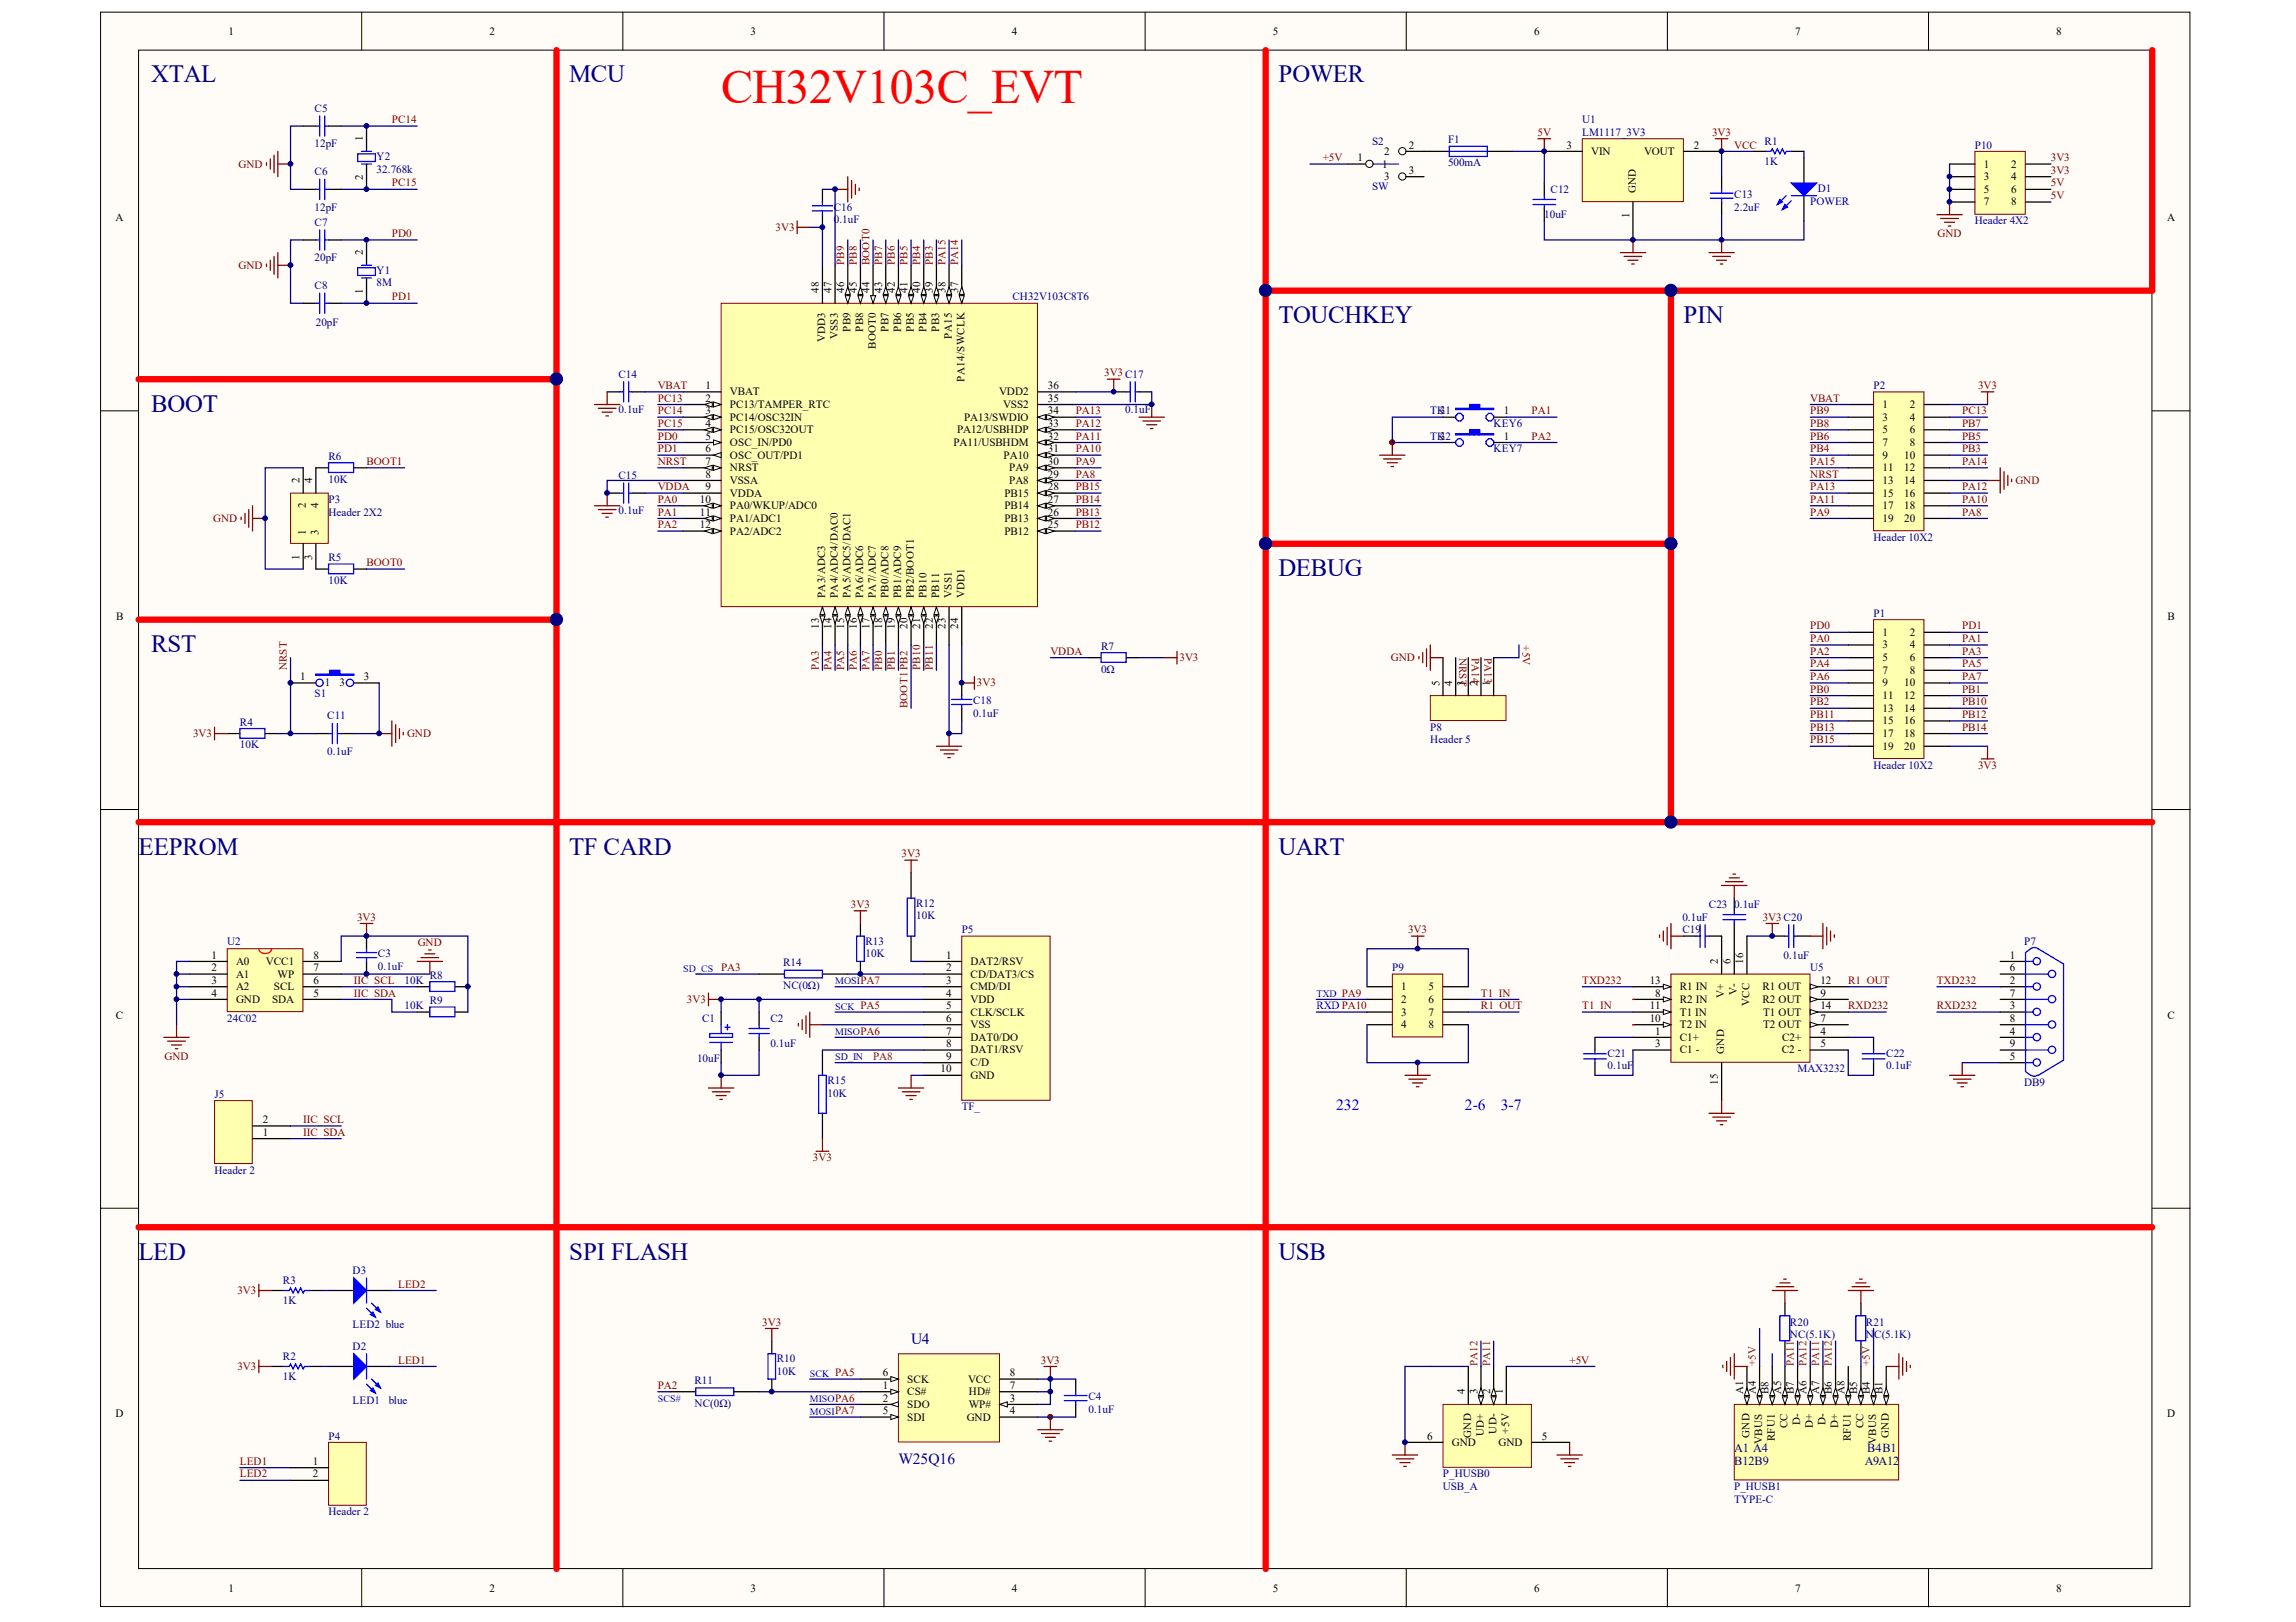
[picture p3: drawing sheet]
<svg xmlns="http://www.w3.org/2000/svg" width="297mm" height="210mm" viewBox="0 0 297 210" stroke-linecap="round" stroke-linejoin="round" font-family="sans-serif">
<defs><g id="words">
<text font-size="6.2" fill="#f00" x="93.3" y="13.3">CH32V103C_EVT</text>
<g font-size="3.2" fill="#000080">
<text x="19.6" y="10.7">XTAL</text>
<text x="73.6" y="10.7">MCU</text>
<text x="165.4" y="10.7">POWER</text>
<text x="165.4" y="41.8">TOUCHKEY</text>
<text x="217.8" y="41.8">PIN</text>
<text x="19.6" y="53.3">BOOT</text>
<text x="165.4" y="74.6">DEBUG</text>
<text x="19.6" y="84.4">RST</text>
<text x="17.9" y="110.6">EEPROM</text>
<text x="73.6" y="110.6">TF CARD</text>
<text x="165.4" y="110.6">UART</text>
<text x="17.9" y="163">LED</text>
<text x="73.6" y="163">SPI FLASH</text>
<text x="165.4" y="163">USB</text>
</g>
<g font-size="2" fill="#00f">
<text x="172.9" y="143.6">232</text>
<text x="189.5" y="143.6">2-6</text>
<text x="194.2" y="143.6">3-7</text>
</g>
<g font-size="2" fill="#000080">
<text x="117.9" y="173.9">U4</text>
<text x="116.2" y="189.5">W25Q16</text>
</g>
<g font-size="1.6" fill="#000080">
<text x="224.4" y="189.5">B12B9</text>
<text x="224.4" y="187.9">A1 A4</text>
<text x="241.2" y="189.5">A9A12</text>
<text x="241.6" y="187.9">B4B1</text>
</g>
<g font-size="1.4">
<text x="29.5" y="4.5">1</text>
<text x="63.3" y="4.5">2</text>
<text x="97.1" y="4.5">3</text>
<text x="130.9" y="4.5">4</text>
<text x="164.7" y="4.5">5</text>
<text x="198.5" y="4.5">6</text>
<text x="232.2" y="4.5">7</text>
<text x="266" y="4.5">8</text>
<text x="47" y="23.3" transform="rotate(-90 47 23.3)">2</text>
<text x="47" y="18.3" transform="rotate(-90 47 18.3)">1</text>
<text x="175.6" y="20.9">1</text>
<text x="178.8" y="21.7">1</text>
<text x="179.1" y="20">2</text>
<text x="179.1" y="23.3">3</text>
<text x="182.3" y="19.2">2</text>
<text x="182.3" y="22.5">3</text>
<text x="202.7" y="19.2">3</text>
<text x="205.9" y="20">VIN</text>
<text x="212.7" y="20">VOUT</text>
<text x="219.1" y="19.2">2</text>
<text x="256.6" y="21.7">1</text>
<text x="256.6" y="23.3">3</text>
<text x="260.2" y="21.7">2</text>
<text x="260.2" y="23.3">4</text>
<text x="15" y="28.7">A</text>
<text x="210.8" y="28.2" transform="rotate(-90 210.8 28.2)">1</text>
<text x="211.6" y="25" transform="rotate(-90 211.6 25)">GND</text>
<text x="256.6" y="25">5</text>
<text x="256.6" y="26.6">7</text>
<text x="260.2" y="25">6</text>
<text x="260.2" y="26.6">8</text>
<text x="280.4" y="28.7">A</text>
<text x="47" y="33" transform="rotate(-90 47 33)">2</text>
<text x="47" y="38" transform="rotate(-90 47 38)">1</text>
<text x="105.9" y="37.9" transform="rotate(-90 105.9 37.9)">48</text>
<text x="107.6" y="37.9" transform="rotate(-90 107.6 37.9)">47</text>
<text x="109.2" y="37.9" transform="rotate(-90 109.2 37.9)">46</text>
<text x="110.8" y="37.9" transform="rotate(-90 110.8 37.9)">45</text>
<text x="112.5" y="37.9" transform="rotate(-90 112.5 37.9)">44</text>
<text x="114.1" y="37.9" transform="rotate(-90 114.1 37.9)">43</text>
<text x="115.8" y="37.9" transform="rotate(-90 115.8 37.9)">42</text>
<text x="117.4" y="37.9" transform="rotate(-90 117.4 37.9)">41</text>
<text x="119" y="37.9" transform="rotate(-90 119 37.9)">40</text>
<text x="120.7" y="37.9" transform="rotate(-90 120.7 37.9)">39</text>
<text x="122.3" y="37.9" transform="rotate(-90 122.3 37.9)">38</text>
<text x="124" y="37.9" transform="rotate(-90 124 37.9)">37</text>
<text x="106.8" y="44.3" transform="rotate(-90 106.8 44.3)">VDD3</text>
<text x="108.4" y="43.9" transform="rotate(-90 108.4 43.9)">VSS3</text>
<text x="110" y="43" transform="rotate(-90 110 43)">PB9</text>
<text x="111.7" y="43" transform="rotate(-90 111.7 43)">PB8</text>
<text x="113.3" y="45.1" transform="rotate(-90 113.3 45.1)">BOOT0</text>
<text x="114.9" y="43" transform="rotate(-90 114.9 43)">PB7</text>
<text x="116.6" y="43" transform="rotate(-90 116.6 43)">PB6</text>
<text x="118.2" y="43" transform="rotate(-90 118.2 43)">PB5</text>
<text x="119.9" y="43" transform="rotate(-90 119.9 43)">PB4</text>
<text x="121.5" y="43" transform="rotate(-90 121.5 43)">PB3</text>
<text x="123.1" y="43.8" transform="rotate(-90 123.1 43.8)">PA15</text>
<text x="91.3" y="50.3">1</text>
<text x="91.3" y="52">2</text>
<text x="91.3" y="53.6">3</text>
<text x="94.4" y="51.2">VBAT</text>
<text x="94.4" y="52.8">PC13/TAMPER_RTC</text>
<text x="124.8" y="49.4" transform="rotate(-90 124.8 49.4)">PA14/SWCLK</text>
<text x="129.3" y="51.2">VDD2</text>
<text x="129.8" y="52.8">VSS2</text>
<text x="135.6" y="53.6">34</text>
<text x="135.6" y="52">35</text>
<text x="135.6" y="50.3">36</text>
<text x="186.3" y="53.6">3</text>
<text x="194.5" y="53.6">1</text>
<text x="243.5" y="52.8">1</text>
<text x="247.1" y="52.8">2</text>
<text x="91.3" y="55.3">4</text>
<text x="91.3" y="56.9">5</text>
<text x="91.3" y="58.5">6</text>
<text x="94.4" y="54.4">PC14/OSC32IN</text>
<text x="94.4" y="56.1">PC15/OSC32OUT</text>
<text x="94.4" y="57.7">OSC_IN/PD0</text>
<text x="94.4" y="59.3">OSC_OUT/PD1</text>
<text x="123.3" y="57.7">PA11/USBHDM</text>
<text x="123.8" y="56.1">PA12/USBHDP</text>
<text x="124.7" y="54.4">PA13/SWDIO</text>
<text x="129.8" y="59.3">PA10</text>
<text x="135.6" y="58.5">31</text>
<text x="135.6" y="56.9">32</text>
<text x="135.6" y="55.3">33</text>
<text x="186.3" y="56.9">3</text>
<text x="194.5" y="56.9">1</text>
<text x="243.5" y="54.4">3</text>
<text x="243.5" y="56.1">5</text>
<text x="243.5" y="57.7">7</text>
<text x="243.5" y="59.3">9</text>
<text x="246.4" y="59.3">10</text>
<text x="247.1" y="54.4">4</text>
<text x="247.1" y="56.1">6</text>
<text x="247.1" y="57.7">8</text>
<text x="38.8" y="62.5" transform="rotate(-90 38.8 62.5)">2</text>
<text x="39.6" y="65.7" transform="rotate(-90 39.6 65.7)">2</text>
<text x="40.4" y="62.5" transform="rotate(-90 40.4 62.5)">4</text>
<text x="41.2" y="65.7" transform="rotate(-90 41.2 65.7)">4</text>
<text x="90.5" y="65.1">10</text>
<text x="91.3" y="60.2">7</text>
<text x="91.3" y="61.8">8</text>
<text x="91.3" y="63.4">9</text>
<text x="94.4" y="61">NRST</text>
<text x="94.4" y="62.6">VSSA</text>
<text x="94.4" y="64.3">VDDA</text>
<text x="94.4" y="65.9">PA0/WKUP/ADC0</text>
<text x="129.9" y="65.9">PB14</text>
<text x="129.9" y="64.3">PB15</text>
<text x="130.6" y="62.6">PA8</text>
<text x="130.6" y="61">PA9</text>
<text x="135.6" y="65.1">27</text>
<text x="135.6" y="63.4">28</text>
<text x="135.6" y="61.8">29</text>
<text x="135.6" y="60.2">30</text>
<text x="243.5" y="61">11</text>
<text x="243.5" y="62.6">13</text>
<text x="243.5" y="64.3">15</text>
<text x="243.5" y="65.9">17</text>
<text x="246.4" y="61">12</text>
<text x="246.4" y="62.6">14</text>
<text x="246.4" y="64.3">16</text>
<text x="246.4" y="65.9">18</text>
<text x="39.6" y="69.2" transform="rotate(-90 39.6 69.2)">1</text>
<text x="41.2" y="69.2" transform="rotate(-90 41.2 69.2)">3</text>
<text x="90.5" y="66.7">11</text>
<text x="90.5" y="68.4">12</text>
<text x="94.4" y="67.5">PA1/ADC1</text>
<text x="94.4" y="69.2">PA2/ADC2</text>
<text x="129.9" y="69.2">PB12</text>
<text x="129.9" y="67.5">PB13</text>
<text x="135.6" y="68.4">25</text>
<text x="135.6" y="66.7">26</text>
<text x="243.5" y="67.5">19</text>
<text x="246.4" y="67.5">20</text>
<text x="38.8" y="72.4" transform="rotate(-90 38.8 72.4)">1</text>
<text x="40.4" y="72.4" transform="rotate(-90 40.4 72.4)">3</text>
<text x="106.8" y="77.4" transform="rotate(-90 106.8 77.4)">PA3/ADC3</text>
<text x="108.4" y="77.4" transform="rotate(-90 108.4 77.4)">PA4/ADC4/DAC0</text>
<text x="110" y="77.4" transform="rotate(-90 110 77.4)">PA5/ADC5/DAC1</text>
<text x="111.7" y="77.4" transform="rotate(-90 111.7 77.4)">PA6/ADC6</text>
<text x="113.3" y="77.4" transform="rotate(-90 113.3 77.4)">PA7/ADC7</text>
<text x="114.9" y="77.4" transform="rotate(-90 114.9 77.4)">PB0/ADC8</text>
<text x="116.6" y="77.4" transform="rotate(-90 116.6 77.4)">PB1/ADC9</text>
<text x="118.2" y="77.4" transform="rotate(-90 118.2 77.4)">PB2/BOOT1</text>
<text x="119.9" y="77.4" transform="rotate(-90 119.9 77.4)">PB10</text>
<text x="121.5" y="77.4" transform="rotate(-90 121.5 77.4)">PB11</text>
<text x="123.1" y="77.4" transform="rotate(-90 123.1 77.4)">VSS1</text>
<text x="124.8" y="77.4" transform="rotate(-90 124.8 77.4)">VDD1</text>
<text x="15" y="80.2">B</text>
<text x="105.9" y="81.4" transform="rotate(-90 105.9 81.4)">13</text>
<text x="107.6" y="81.4" transform="rotate(-90 107.6 81.4)">14</text>
<text x="109.2" y="81.4" transform="rotate(-90 109.2 81.4)">15</text>
<text x="110.8" y="81.4" transform="rotate(-90 110.8 81.4)">16</text>
<text x="112.5" y="81.4" transform="rotate(-90 112.5 81.4)">17</text>
<text x="114.1" y="81.4" transform="rotate(-90 114.1 81.4)">18</text>
<text x="115.8" y="81.4" transform="rotate(-90 115.8 81.4)">19</text>
<text x="117.4" y="81.4" transform="rotate(-90 117.4 81.4)">20</text>
<text x="119" y="81.4" transform="rotate(-90 119 81.4)">21</text>
<text x="120.7" y="81.4" transform="rotate(-90 120.7 81.4)">22</text>
<text x="122.3" y="81.4" transform="rotate(-90 122.3 81.4)">23</text>
<text x="124" y="81.4" transform="rotate(-90 124 81.4)">24</text>
<text x="243.5" y="82.3">1</text>
<text x="243.5" y="83.9">3</text>
<text x="247.1" y="82.3">2</text>
<text x="247.1" y="83.9">4</text>
<text x="280.4" y="80.2">B</text>
<text x="38.8" y="88">1</text>
<text x="42" y="88.8">1</text>
<text x="43.9" y="88.8">3</text>
<text x="47.1" y="88">3</text>
<text x="186.2" y="88.7" transform="rotate(-90 186.2 88.7)">5</text>
<text x="187.9" y="88.7" transform="rotate(-90 187.9 88.7)">4</text>
<text x="189.5" y="88.7" transform="rotate(-90 189.5 88.7)">3</text>
<text x="191.1" y="88.7" transform="rotate(-90 191.1 88.7)">2</text>
<text x="192.8" y="88.7" transform="rotate(-90 192.8 88.7)">1</text>
<text x="243.5" y="85.6">5</text>
<text x="243.5" y="87.2">7</text>
<text x="243.5" y="88.8">9</text>
<text x="246.4" y="88.8">10</text>
<text x="247.1" y="85.6">6</text>
<text x="247.1" y="87.2">8</text>
<text x="243.5" y="90.5">11</text>
<text x="243.5" y="92.1">13</text>
<text x="243.5" y="93.7">15</text>
<text x="243.5" y="95.4">17</text>
<text x="246.4" y="90.5">12</text>
<text x="246.4" y="92.1">14</text>
<text x="246.4" y="93.7">16</text>
<text x="246.4" y="95.4">18</text>
<text x="243.5" y="97">19</text>
<text x="246.4" y="97">20</text>
<text x="27.4" y="125.7">2</text>
<text x="27.4" y="124">1</text>
<text x="30.5" y="124.9">A0</text>
<text x="34.4" y="124.9">VCC1</text>
<text x="40.5" y="124">8</text>
<text x="40.5" y="125.7">7</text>
<text x="122.4" y="124">1</text>
<text x="122.4" y="125.7">2</text>
<text x="125.6" y="124.9">DAT2/RSV</text>
<text x="222.3" y="124.7" transform="rotate(-90 222.3 124.7)">2</text>
<text x="223.9" y="124.7" transform="rotate(-90 223.9 124.7)">6</text>
<text x="225.5" y="124.7" transform="rotate(-90 225.5 124.7)">16</text>
<text x="260" y="124">1</text>
<text x="260" y="125.7">6</text>
<text x="15" y="131.8">C</text>
<text x="27.4" y="129">4</text>
<text x="27.4" y="127.3">3</text>
<text x="30.5" y="129.8">GND</text>
<text x="30.5" y="128.1">A2</text>
<text x="30.5" y="126.5">A1</text>
<text x="35.2" y="129.8">SDA</text>
<text x="35.4" y="128.1">SCL</text>
<text x="35.9" y="126.5">WP</text>
<text x="40.5" y="127.3">6</text>
<text x="40.5" y="129">5</text>
<text x="122.4" y="127.3">3</text>
<text x="122.4" y="129">4</text>
<text x="122.4" y="130.6">5</text>
<text x="125.6" y="126.5">CD/DAT3/CS</text>
<text x="125.6" y="128.1">CMD/DI</text>
<text x="125.6" y="129.8">VDD</text>
<text x="125.6" y="131.4">CLK/SCLK</text>
<text x="181.3" y="128.1">1</text>
<text x="181.3" y="129.8">2</text>
<text x="181.3" y="131.4">3</text>
<text x="184.8" y="128.1">5</text>
<text x="184.8" y="129.8">6</text>
<text x="184.8" y="131.4">7</text>
<text x="213.4" y="127.3">13</text>
<text x="213.4" y="130.6">11</text>
<text x="214.1" y="129">8</text>
<text x="217.3" y="128.1">R1 IN</text>
<text x="217.3" y="129.8">R2 IN</text>
<text x="217.3" y="131.4">T1 IN</text>
<text x="223.1" y="129.1" transform="rotate(-90 223.1 129.1)">V+</text>
<text x="224.7" y="128.8" transform="rotate(-90 224.7 128.8)">V-</text>
<text x="226.4" y="130.2" transform="rotate(-90 226.4 130.2)">VCC</text>
<text x="228" y="128.1">R1 OUT</text>
<text x="228" y="129.8">R2 OUT</text>
<text x="228.1" y="131.4">T1 OUT</text>
<text x="235.5" y="127.3">12</text>
<text x="235.5" y="129">9</text>
<text x="235.5" y="130.6">14</text>
<text x="260" y="127.3">2</text>
<text x="260" y="129">7</text>
<text x="260" y="130.6">3</text>
<text x="280.4" y="131.8">C</text>
<text x="122.4" y="132.2">6</text>
<text x="122.4" y="133.9">7</text>
<text x="122.4" y="135.5">8</text>
<text x="122.4" y="137.2">9</text>
<text x="125.6" y="133.1">VSS</text>
<text x="125.6" y="134.7">DAT0/DO</text>
<text x="125.6" y="136.3">DAT1/RSV</text>
<text x="125.6" y="138">C/D</text>
<text x="181.3" y="133.1">4</text>
<text x="184.8" y="133.1">8</text>
<text x="213.4" y="132.2">10</text>
<text x="214.1" y="133.9">1</text>
<text x="214.1" y="135.5">3</text>
<text x="217.3" y="133.1">T2 IN</text>
<text x="217.3" y="134.7">C1+</text>
<text x="217.3" y="136.3">C1 -</text>
<text x="223.1" y="136.4" transform="rotate(-90 223.1 136.4)">GND</text>
<text x="228.1" y="133.1">T2 OUT</text>
<text x="230.5" y="136.3">C2 -</text>
<text x="230.6" y="134.7">C2+</text>
<text x="235.5" y="132.2">7</text>
<text x="235.5" y="133.9">4</text>
<text x="235.5" y="135.5">5</text>
<text x="260" y="132.2">8</text>
<text x="260" y="133.9">4</text>
<text x="260" y="135.5">9</text>
<text x="260" y="137.2">5</text>
<text x="121.7" y="138.8">10</text>
<text x="125.6" y="139.6">GND</text>
<text x="222.3" y="140.4" transform="rotate(-90 222.3 140.4)">15</text>
<text x="34" y="147">1</text>
<text x="34" y="145.3">2</text>
<text x="114.2" y="178.1">6</text>
<text x="114.2" y="179.7">1</text>
<text x="117.4" y="178.9">SCK</text>
<text x="125.2" y="178.9">VCC</text>
<text x="130.6" y="178.1">8</text>
<text x="130.6" y="179.7">7</text>
<text x="14.9" y="183.4">D</text>
<text x="114.2" y="181.4">2</text>
<text x="114.2" y="183">5</text>
<text x="117.4" y="182.2">SDO</text>
<text x="117.4" y="183.8">SDI</text>
<text x="117.4" y="180.6">CS#</text>
<text x="125.1" y="183.8">GND</text>
<text x="125.3" y="182.2">WP#</text>
<text x="125.4" y="180.6">HD#</text>
<text x="130.6" y="183">4</text>
<text x="130.6" y="181.4">3</text>
<text x="189.5" y="180.4" transform="rotate(-90 189.5 180.4)">4</text>
<text x="191.1" y="180.4" transform="rotate(-90 191.1 180.4)">3</text>
<text x="192" y="185.8" transform="rotate(-90 192 185.8)">UD+</text>
<text x="192.8" y="180.4" transform="rotate(-90 192.8 180.4)">2</text>
<text x="193.6" y="185.5" transform="rotate(-90 193.6 185.5)">UD-</text>
<text x="194.4" y="180.4" transform="rotate(-90 194.4 180.4)">1</text>
<text x="195.2" y="185.5" transform="rotate(-90 195.2 185.5)">+5V</text>
<text x="225.5" y="180.4" transform="rotate(-90 225.5 180.4)">A1</text>
<text x="227.2" y="180.4" transform="rotate(-90 227.2 180.4)">A4</text>
<text x="228.8" y="180.4" transform="rotate(-90 228.8 180.4)">B8</text>
<text x="230.5" y="180.4" transform="rotate(-90 230.5 180.4)">A5</text>
<text x="231.3" y="184.8" transform="rotate(-90 231.3 184.8)">CC</text>
<text x="232.1" y="180.4" transform="rotate(-90 232.1 180.4)">B7</text>
<text x="232.9" y="184.4" transform="rotate(-90 232.9 184.4)">D-</text>
<text x="233.7" y="180.4" transform="rotate(-90 233.7 180.4)">A6</text>
<text x="234.5" y="184.8" transform="rotate(-90 234.5 184.8)">D+</text>
<text x="235.4" y="180.4" transform="rotate(-90 235.4 180.4)">A7</text>
<text x="236.2" y="184.4" transform="rotate(-90 236.2 184.4)">D-</text>
<text x="237" y="180.4" transform="rotate(-90 237 180.4)">B6</text>
<text x="237.8" y="184.8" transform="rotate(-90 237.8 184.8)">D+</text>
<text x="238.6" y="180.4" transform="rotate(-90 238.6 180.4)">A8</text>
<text x="240.3" y="180.4" transform="rotate(-90 240.3 180.4)">B5</text>
<text x="241.1" y="184.8" transform="rotate(-90 241.1 184.8)">CC</text>
<text x="241.9" y="180.4" transform="rotate(-90 241.9 180.4)">B4</text>
<text x="243.6" y="180.4" transform="rotate(-90 243.6 180.4)">B1</text>
<text x="280.4" y="183.4">D</text>
<text x="40.5" y="189.6">1</text>
<text x="40.5" y="191.2">2</text>
<text x="184.7" y="186.3">6</text>
<text x="187.8" y="187.1">GND</text>
<text x="190.3" y="186.1" transform="rotate(-90 190.3 186.1)">GND</text>
<text x="193.9" y="187.1">GND</text>
<text x="199.5" y="186.3">5</text>
<text x="226.4" y="186.1" transform="rotate(-90 226.4 186.1)">GND</text>
<text x="228" y="186.8" transform="rotate(-90 228 186.8)">VBUS</text>
<text x="229.6" y="186.5" transform="rotate(-90 229.6 186.5)">RFU1</text>
<text x="239.5" y="186.5" transform="rotate(-90 239.5 186.5)">RFU1</text>
<text x="242.7" y="186.8" transform="rotate(-90 242.7 186.8)">VBUS</text>
<text x="244.4" y="186.1" transform="rotate(-90 244.4 186.1)">GND</text>
<text x="29.5" y="206">1</text>
<text x="63.3" y="206">2</text>
<text x="97.1" y="206">3</text>
<text x="130.9" y="206">4</text>
<text x="164.7" y="206">5</text>
<text x="198.5" y="206">6</text>
<text x="232.2" y="206">7</text>
<text x="266" y="206">8</text>
</g>
<g font-size="1.4" fill="#000080">
<text x="40.7" y="14.5">C5</text>
<text x="204.7" y="15.9">U1</text>
<text x="204.7" y="17.6">LM1117_3V3</text>
<text x="40.7" y="22.7">C6</text>
<text x="40.7" y="19.1">12pF</text>
<text x="48.7" y="20.7">Y2</text>
<text x="48.7" y="22.3">32.768k</text>
<text x="177.5" y="18.7">S2</text>
<text x="187.3" y="18.6">F1</text>
<text x="187.3" y="21.5">500mA</text>
<text x="228.3" y="21.3">1K</text>
<text x="228.3" y="18.7">R1</text>
<text x="255.5" y="19.2">P10</text>
<text x="40.7" y="27.2">12pF</text>
<text x="40.7" y="29.2">C7</text>
<text x="107.9" y="27.2">C16</text>
<text x="107.9" y="28.9">0.1uF</text>
<text x="177.5" y="24.6">SW</text>
<text x="199.8" y="28.2">10uF</text>
<text x="200.6" y="25">C12</text>
<text x="224.4" y="25.6">C13</text>
<text x="224.4" y="27.2">2.2uF</text>
<text x="234.2" y="26.6">POWER</text>
<text x="235.2" y="24.8">D1</text>
<text x="255.5" y="29">Header 4X2</text>
<text x="40.7" y="33.8">20pF</text>
<text x="48.7" y="35.4">Y1</text>
<text x="40.7" y="37.4">C8</text>
<text x="48.7" y="37.1">8M</text>
<text x="131" y="38.9">CH32V103C8T6</text>
<text x="40.9" y="42.2">20pF</text>
<text x="80" y="48.9">C14</text>
<text x="80" y="53.5">0.1uF</text>
<text x="145.6" y="53.5">0.1uF</text>
<text x="185" y="53.6">TK1</text>
<text x="242.4" y="50.3">P2</text>
<text x="42.5" y="59.5">R6</text>
<text x="185" y="56.9">TK2</text>
<text x="193.2" y="55.3">KEY6</text>
<text x="193.2" y="58.5">KEY7</text>
<text x="42.5" y="65.1">P3</text>
<text x="42.5" y="62.5">10K</text>
<text x="80" y="62">C15</text>
<text x="42.5" y="66.7">Header 2X2</text>
<text x="80" y="66.6">0.1uF</text>
<text x="242.4" y="70">Header 10X2</text>
<text x="42.5" y="72.6">R5</text>
<text x="42.5" y="75.6">10K</text>
<text x="242.4" y="79.8">P1</text>
<text x="142.4" y="84.1">R7</text>
<text x="142.4" y="87">0Ω</text>
<text x="31" y="93.9">R4</text>
<text x="40.7" y="90.1">S1</text>
<text x="42.3" y="93.1">C11</text>
<text x="125.9" y="91.1">C18</text>
<text x="125.9" y="92.8">0.1uF</text>
<text x="185" y="94.6">P8</text>
<text x="31" y="96.9">10K</text>
<text x="42.3" y="97.7">0.1uF</text>
<text x="185" y="96.2">Header 5</text>
<text x="242.4" y="99.5">Header 10X2</text>
<text x="118.5" y="117.3">R12</text>
<text x="118.5" y="119">10K</text>
<text x="217.6" y="119.1">0.1uF</text>
<text x="221.1" y="117.5">C23</text>
<text x="224.4" y="117.5">0.1uF</text>
<text x="29.4" y="122.2">U2</text>
<text x="48.9" y="123.9">C3</text>
<text x="48.9" y="125.5">0.1uF</text>
<text x="101.3" y="125">R14</text>
<text x="112" y="122.2">R13</text>
<text x="112" y="123.9">10K</text>
<text x="124.4" y="120.8">P5</text>
<text x="180.1" y="125.7">P9</text>
<text x="217.6" y="120.8">C19</text>
<text x="230.8" y="124">0.1uF</text>
<text x="234.2" y="125.7">U5</text>
<text x="261.9" y="122.2">P7</text>
<text x="52.3" y="127.3">10K</text>
<text x="52.3" y="130.6">10K</text>
<text x="55.6" y="126.7">R8</text>
<text x="55.6" y="129.9">R9</text>
<text x="101.3" y="128">NC(0Ω)</text>
<text x="29.4" y="132.2">24C02</text>
<text x="90.2" y="137.5">10uF</text>
<text x="90.8" y="132.2">C1</text>
<text x="99.7" y="135.5">0.1uF</text>
<text x="99.7" y="132.2">C2</text>
<text x="208" y="136.8">C21</text>
<text x="244" y="136.8">C22</text>
<text x="27.8" y="142.1">J5</text>
<text x="107.1" y="140.3">R15</text>
<text x="107.1" y="141.9">10K</text>
<text x="124.4" y="143.7">TF_</text>
<text x="208" y="138.3">0.1uF</text>
<text x="232.6" y="138.8">MAX3232</text>
<text x="244" y="138.3">0.1uF</text>
<text x="261.9" y="140.6">DB9</text>
<text x="27.8" y="151.9">Header 2</text>
<text x="36.6" y="166.1">R3</text>
<text x="45.6" y="164.8">D3</text>
<text x="36.6" y="168.8">1K</text>
<text x="45.6" y="171.9">LED2 blue</text>
<text x="231.6" y="171.5">R20</text>
<text x="231.6" y="173.2">NC(5.1K)</text>
<text x="241.4" y="171.5">R21</text>
<text x="241.4" y="173.2">NC(5.1K)</text>
<text x="36.6" y="178.6">1K</text>
<text x="36.6" y="176">R2</text>
<text x="45.6" y="174.7">D2</text>
<text x="89.9" y="179.1">R11</text>
<text x="100.5" y="176.3">R10</text>
<text x="100.5" y="177.9">10K</text>
<text x="45.6" y="181.7">LED1</text>
<text x="50.3" y="181.7">blue</text>
<text x="89.9" y="182">NC(0Ω)</text>
<text x="140.8" y="181.2">C4</text>
<text x="140.8" y="182.8">0.1uF</text>
<text x="42.5" y="186.3">P4</text>
<text x="186.7" y="191.2">P_HUSB0</text>
<text x="42.5" y="196.1">Header 2</text>
<text x="186.7" y="192.8">USB_A</text>
<text x="224.4" y="192.8">P_HUSB1</text>
<text x="224.4" y="194.5">TYPE-C</text>
</g>
<g font-size="1.4" fill="#800000">
<text x="50.7" y="15.9">PC14</text>
<text x="198.9" y="17.6">5V</text>
<text x="221.5" y="17.6">3V3</text>
<text x="30.9" y="21.7">GND</text>
<text x="171.1" y="20.9">+5V</text>
<text x="224.4" y="19.2">VCC</text>
<text x="265.3" y="20.9">3V3</text>
<text x="265.3" y="22.5">3V3</text>
<text x="50.7" y="24.1">PC15</text>
<text x="100.3" y="29.9">3V3</text>
<text x="265.3" y="24.1">5V</text>
<text x="265.3" y="25.8">5V</text>
<text x="30.9" y="34.8">GND</text>
<text x="50.7" y="30.7">PD0</text>
<text x="109.2" y="34.3" transform="rotate(-90 109.2 34.3)">PB9</text>
<text x="110.8" y="34.3" transform="rotate(-90 110.8 34.3)">PB8</text>
<text x="112.5" y="34.3" transform="rotate(-90 112.5 34.3)">BOOT0</text>
<text x="114.1" y="34.3" transform="rotate(-90 114.1 34.3)">PB7</text>
<text x="115.8" y="34.3" transform="rotate(-90 115.8 34.3)">PB6</text>
<text x="117.4" y="34.3" transform="rotate(-90 117.4 34.3)">PB5</text>
<text x="119" y="34.3" transform="rotate(-90 119 34.3)">PB4</text>
<text x="120.7" y="34.3" transform="rotate(-90 120.7 34.3)">PB3</text>
<text x="122.3" y="34.3" transform="rotate(-90 122.3 34.3)">PA15</text>
<text x="124" y="34.3" transform="rotate(-90 124 34.3)">PA14</text>
<text x="250.7" y="30.7">GND</text>
<text x="50.7" y="38.9">PD1</text>
<text x="85.1" y="50.3">VBAT</text>
<text x="85.1" y="52">PC13</text>
<text x="85.1" y="53.6">PC14</text>
<text x="139.2" y="53.6">PA13</text>
<text x="142.9" y="48.7">3V3 C17</text>
<text x="198.2" y="53.6">PA1</text>
<text x="234.2" y="53.6">PB9</text>
<text x="234.2" y="52">VBAT</text>
<text x="253.9" y="53.6">PC13</text>
<text x="255.9" y="50.3">3V3</text>
<text x="85.1" y="55.3">PC15</text>
<text x="85.1" y="56.9">PD0</text>
<text x="85.1" y="58.5">PD1</text>
<text x="139.2" y="55.3">PA12</text>
<text x="139.2" y="56.9">PA11</text>
<text x="139.2" y="58.5">PA10</text>
<text x="198.2" y="56.9">PA2</text>
<text x="234.2" y="58.5">PB4</text>
<text x="234.2" y="56.9">PB6</text>
<text x="234.2" y="55.3">PB8</text>
<text x="253.9" y="58.5">PB3</text>
<text x="253.9" y="56.9">PB5</text>
<text x="253.9" y="55.3">PB7</text>
<text x="47.4" y="60.2">BOOT1</text>
<text x="85.1" y="60.2">NRST</text>
<text x="85.1" y="65.1">PA0</text>
<text x="85.1" y="63.4">VDDA</text>
<text x="139.2" y="60.2">PA9</text>
<text x="139.2" y="61.8">PA8</text>
<text x="139.2" y="63.4">PB15</text>
<text x="139.2" y="65.1">PB14</text>
<text x="234.2" y="65.1">PA11</text>
<text x="234.2" y="63.4">PA13</text>
<text x="234.2" y="60.2">PA15</text>
<text x="234.2" y="61.8">NRST</text>
<text x="253.9" y="65.1">PA10</text>
<text x="253.9" y="63.4">PA12</text>
<text x="253.9" y="60.2">PA14</text>
<text x="260.7" y="62.6">GND</text>
<text x="27.6" y="67.5">GND</text>
<text x="85.1" y="66.7">PA1</text>
<text x="85.1" y="68.4">PA2</text>
<text x="139.2" y="66.7">PB13</text>
<text x="139.2" y="68.4">PB12</text>
<text x="234.2" y="66.7">PA9</text>
<text x="253.9" y="66.7">PA8</text>
<text x="47.4" y="73.3">BOOT0</text>
<text x="197" y="83.5" transform="rotate(90 197 83.5)">+5V</text>
<text x="234.2" y="83.1">PA0</text>
<text x="234.2" y="81.5">PD0</text>
<text x="253.9" y="83.1">PA1</text>
<text x="253.9" y="81.5">PD1</text>
<text x="37.1" y="86.7" transform="rotate(-90 37.1 86.7)">NRST</text>
<text x="105.9" y="86.7" transform="rotate(-90 105.9 86.7)">PA3</text>
<text x="107.6" y="86.7" transform="rotate(-90 107.6 86.7)">PA4</text>
<text x="109.2" y="86.7" transform="rotate(-90 109.2 86.7)">PA5</text>
<text x="110.8" y="86.7" transform="rotate(-90 110.8 86.7)">PA6</text>
<text x="112.5" y="86.7" transform="rotate(-90 112.5 86.7)">PA7</text>
<text x="114.1" y="86.7" transform="rotate(-90 114.1 86.7)">PB0</text>
<text x="115.8" y="86.7" transform="rotate(-90 115.8 86.7)">PB1</text>
<text x="119" y="86.7" transform="rotate(-90 119 86.7)">PB10</text>
<text x="120.7" y="86.7" transform="rotate(-90 120.7 86.7)">PB11</text>
<text x="126.4" y="88.8">3V3</text>
<text x="135.9" y="84.7">VDDA</text>
<text x="152.6" y="85.6">3V3</text>
<text x="179.9" y="85.6">GND</text>
<text x="188.8" y="85.1" transform="rotate(90 188.8 85.1)">NRST</text>
<text x="190.4" y="85.1" transform="rotate(90 190.4 85.1)">PA14</text>
<text x="192.1" y="85.1" transform="rotate(90 192.1 85.1)">PA13</text>
<text x="234.2" y="84.7">PA2</text>
<text x="234.2" y="86.4">PA4</text>
<text x="234.2" y="88">PA6</text>
<text x="234.2" y="89.7">PB0</text>
<text x="253.9" y="84.7">PA3</text>
<text x="253.9" y="86.4">PA5</text>
<text x="253.9" y="88">PA7</text>
<text x="253.9" y="89.7">PB1</text>
<text x="25" y="95.4">3V3</text>
<text x="52.7" y="95.4">GND</text>
<text x="117.4" y="91.7" transform="rotate(-90 117.4 91.7)">BOOT1PB2</text>
<text x="234.2" y="91.3">PB2</text>
<text x="234.2" y="92.9">PB11</text>
<text x="234.2" y="94.6">PB13</text>
<text x="253.9" y="91.3">PB10</text>
<text x="253.9" y="92.9">PB12</text>
<text x="253.9" y="94.6">PB14</text>
<text x="234.2" y="96.2">PB15</text>
<text x="255.9" y="99.5">3V3</text>
<text x="116.6" y="110.9">3V3</text>
<text x="46.2" y="119.1">3V3</text>
<text x="110.1" y="117.5">3V3</text>
<text x="228.1" y="119.1">3V3 C20</text>
<text x="54.1" y="122.4">GND</text>
<text x="182.2" y="120.8">3V3</text>
<text x="45.8" y="129">IIC_SDA</text>
<text x="45.8" y="127.3">IIC_SCL</text>
<text x="88.9" y="129.8">3V3</text>
<text x="191.6" y="129">T1_IN</text>
<text x="191.6" y="130.6">R1_OUT</text>
<text x="204.7" y="127.3">TXD232</text>
<text x="204.7" y="130.6">T1_IN</text>
<text x="239.1" y="130.6">RXD232</text>
<text x="239.1" y="127.3">R1_OUT</text>
<text x="250.6" y="127.3">TXD232</text>
<text x="250.6" y="130.6">RXD232</text>
<text x="21.3" y="137.2">GND</text>
<text x="39.2" y="145.3">IIC_SCL</text>
<text x="39.2" y="147">IIC_SDA</text>
<text x="105.2" y="150.3">3V3</text>
<text x="30.7" y="167.5">3V3</text>
<text x="51.5" y="166.6">LED2</text>
<text x="98.6" y="171.5">3V3</text>
<text x="30.7" y="177.3">3V3</text>
<text x="51.5" y="176.5">LED1</text>
<text x="85.1" y="179.7">PA2</text>
<text x="134.7" y="176.5">3V3</text>
<text x="203.1" y="176.5">+5V</text>
<text x="31" y="189.6">LED1</text>
<text x="31" y="191.2">LED2</text>
</g>
<text font-size="1.4" fill="#00f" x="170.3" y="130.6">RXD PA10</text>
<g font-size="1.4" fill="#781915">
<text x="113" y="137.2">PA8</text>
<text x="191.1" y="176.8" transform="rotate(-90 191.1 176.8)">PA12</text>
<text x="192.8" y="176.8" transform="rotate(-90 192.8 176.8)">PA11</text>
<text x="227.2" y="176.8" transform="rotate(-90 227.2 176.8)">+5V</text>
<text x="232.1" y="176.8" transform="rotate(-90 232.1 176.8)">PA11</text>
<text x="233.7" y="176.8" transform="rotate(-90 233.7 176.8)">PA12</text>
<text x="235.4" y="176.8" transform="rotate(-90 235.4 176.8)">PA11</text>
<text x="237" y="176.8" transform="rotate(-90 237 176.8)">PA12</text>
<text x="241.9" y="176.8" transform="rotate(-90 241.9 176.8)">+5V</text>
</g>
<g font-size="1.3" fill="#00f">
<text x="88.4" y="125.7">SD_CS PA3</text>
<text x="108" y="127.4">MOSIPA7</text>
<text x="108" y="130.6">SCK PA5</text>
<text x="170.3" y="129">TXD PA9</text>
<text x="108" y="133.9">MISOPA6</text>
<text x="104.8" y="178.1">SCK PA5</text>
<text x="85.1" y="181.4">SCS#</text>
<text x="104.8" y="181.4">MISOPA6</text>
<text x="104.8" y="183.1">MOSIPA7</text>
</g>
<text font-size="1.3" fill="#0000bf" x="108" y="137.2">SD_IN</text>
</g></defs>
<g fill="#fffcf8" stroke="#000" stroke-width=".13">
<path d="M13 1.6h270.3v206.3h-270.3z"/>
<path d="M17.9 6.5h260.5v196.5h-260.5z"/>
</g>
<g fill="none" stroke="#000" stroke-width=".13">
<path d="M46.8 1.6v4.9M80.6 1.6v4.9M114.4 1.6v4.9M148.1 1.6v4.9M181.9 1.6v4.9M215.7 1.6v4.9M249.5 1.6v4.9M13 53.2h4.9M278.4 53.2h4.9M13 104.8h4.9M278.4 104.8h4.9M13 156.4h4.9"/>
<path d="M278.4 156.4h4.9M46.8 203v5M80.6 203v5M114.4 203v5M148.1 203v5M181.9 203v5M215.7 203v5M249.5 203v5"/>
</g>
<g fill="#000080" stroke="#000080" stroke-width=".13">
<circle cx="135.9" cy="183.4" r=".31"/>
<circle cx="180.1" cy="57.2" r=".31"/>
</g>
<path d="M37.6 63.8h4.9v6.5h-4.9z" fill="#ffffb0" stroke="#800000" stroke-width=".13"/>
<g fill="none" stroke="#000" stroke-width=".16">
<path d="M39.2 16.3h1.7M42.5 16.3h1.6M47.4 16.3v3.3M184.2 19.6h3.3M192.4 19.6h3.3M226.8 19.6h1.7M231.7 19.6h1.7M39.2 24.5h1.7M39.2 31.1h1.7M39.2 39.2h1.7M42.5 24.5h1.6M42.5 31.1h1.6"/>
<path d="M42.5 39.2h1.6M47.4 21.2v3.3M47.4 31.1v3.2M47.4 36v3.2M174.4 21.2h3.3M199.8 23.7v1.6M199.8 27v1.6M222.7 22.9v1.6M222.7 26.1v1.7M233.4 20.4v3.3M233.4 25.3v3.3M39.2 60.5v3.3"/>
<path d="M39.2 70.4v3.2M40.9 70.4v3.2h1.6M42.5 60.5h-1.6v3.3M45.8 73.6h1.6M45.8 60.5h1.6M29.4 94.9h1.6M34.3 94.9h1.6M37.6 88.4h3.3M40.9 94.9h1.6M44.1 94.9h1.7M45.8 88.4h3.3"/>
</g>
<g fill="none" stroke="#000080" stroke-width=".16">
<path d="M39.2 16.3h-1.6v8.2h1.6M44.1 16.3h9.9M233.4 19.6v.8M39.2 31.1h-1.6v8.1h1.6M44.1 24.5h9.9M44.1 31.1h9.9M44.1 39.2h9.9M199.8 28.6v2.5h33.6v-2.5M39.2 60.5h-4.9v13.1h4.9M47.4 73.6h4.9M47.4 60.5h4.9M35.9 94.9h5"/>
<path d="M37.6 85.1v9.8M49.1 88.4v6.5h-3.3"/>
</g>
<g fill="none" stroke="#800000" stroke-width=".16">
<path d="M35.9 19.6v3.3M199 18h1.6M199.8 18v1.6M221.9 18h1.6M222.7 18v1.6M34.5 21.1v.3M34.5 34.2v.3M35 20.6v1.3M35 33.7v1.3M35.5 20.1v2.3M35.5 33.2v2.3M35.9 32.7v3.3"/>
<path d="M35.9 21.2h1.7M35.9 34.3h1.7M209.6 32.7h3.3M210.1 33.2h2.3M210.6 33.7h1.3M211.1 34.2h.3M211.3 31.1v1.6M221.1 32.7h3.3M221.6 33.2h2.3M222.1 33.7h1.3M222.6 34.2h.3M222.7 31.1v1.6"/>
<path d="M31.2 66.9v.4M31.7 66.4v1.3M32.2 65.9v2.3M32.7 65.5v3.2M32.7 67.1h1.6M27.8 94.9h1.6M27.8 94.1v1.7M49.1 94.9h1.6M50.7 93.3v3.3M51.2 93.8v2.3M51.7 94.3v1.3M52.2 94.8v.3"/>
</g>
<g fill="none" stroke="#00f" stroke-width=".16">
<path d="M40.9 16.3h.5M41.4 15v2.6M42 15v2.6M42 16.3h.5M46.3 19.9h2.3v1h-2.3zM46.8 19.6h1.3M187.5 19.6h4.9M187.5 18.9h4.9v1.3h-4.9zM228.5 19.6h.6l.2-.3 .3 .6 .3-.6 .4 .6 .3-.6 .3 .6 .2-.3h.6M40.9 24.5h.5M40.9 31.1h.5M40.9 39.2h.5"/>
<path d="M41.4 23.2v2.6M41.4 29.7v2.7M41.4 37.9v2.7M42 23.2v2.6M42 29.7v2.7M42 37.9v2.7M42 24.5h.5M42 31.1h.5M42 39.2h.5M46.3 34.7h2.3v.9h-2.3zM46.8 21.2h1.3M46.8 34.3h1.3"/>
<path d="M46.8 36h1.3M198.3 26.5h3M198.3 25.8h3M199.8 25.3v.5M199.8 26.5v.5M221.3 25.7h2.9M221.3 25h2.9M222.7 24.5v.5M222.7 25.7v.4M231.1 25.3l-1.2 1.2M231.7 26l-1.1 1.1M231.7 25.3h3.3"/>
<path d="M42.5 59.9h3.2v1.2h-3.2zM42.5 73h3.2v1.2h-3.2zM31 94.3h3.3v1.2h-3.3zM42.5 94.9h.5M43 93.6v2.6M43.7 93.6v2.6M43.7 94.9h.4"/>
<circle cx="41.3" cy="88.4" r=".47"/>
<circle cx="45.3" cy="88.4" r=".47"/>
</g>
<g fill="#00f" stroke="#00f" stroke-width=".16">
<path d="M231.7 23.7h3.3l-1.6 1.6z"/>
<path d="M230.9 26.5l.3 .3-.6 .3z"/>
<path d="M230.3 25.8l.3 .3-.7 .4z"/>
<path d="M40.9 87.2h1.8v-.5h1.3v.5h1.8v.2h-4.9z" fill-rule="evenodd"/>
</g>
<circle cx="177.2" cy="21.2" r=".47" fill="#fffcf8" stroke="#000" stroke-width=".13"/>
<path d="M180.9 19.6h3.3" fill="none" stroke="#000" stroke-width=".16"/>
<circle cx="181.4" cy="19.6" r=".47" fill="#fffcf8" stroke="#000" stroke-width=".13"/>
<path d="M180.9 22.9h3.3" fill="none" stroke="#000" stroke-width=".16"/>
<circle cx="181.4" cy="22.8" r=".47" fill="#fffcf8" stroke="#000" stroke-width=".13"/>
<path d="M177.7 21.2h3.2" fill="none" stroke="#00f" stroke-width=".16"/>
<path d="M169.5 21.2h4.9M222.7 27.8v3.3" fill="none" stroke="#000080" stroke-width=".16"/>
<path d="M180.1 188.3h3.3M180.6 188.8h2.3M181.1 189.3h1.3M181.6 189.8h.3M181.8 186.7v1.6M201.4 188.3h3.3M201.9 188.8h2.3M202.4 189.3h1.3M202.9 189.8h.3M203.1 186.7v1.6" fill="none" stroke="#800000" stroke-width=".16"/>
<path d="M185 176.8h.1" fill="none" stroke="#f00" stroke-width=".13"/>
<path d="M186.7 181.7h11.4v8.2h-11.4z" fill="#ffffb0" stroke="#800000" stroke-width=".13"/>
<path d="M190 176.8v4.9M191.6 176.8v4.9M194.9 176.8v4.9M181.8 186.7h4.9" fill="none" stroke="#000" stroke-width=".16"/>
<g fill="#fffcf8" stroke="#000" stroke-width=".13">
<path d="M191.3 180.8h.6l-.3 .9z"/>
<path d="M191.6 179.6l.3 1h-.6z"/>
</g>
<path d="M193.2 176.8v4.9" fill="none" stroke="#000" stroke-width=".16"/>
<g fill="#fffcf8" stroke="#000" stroke-width=".13">
<path d="M192.9 180.8h.7l-.4 .9z"/>
<path d="M193.2 179.6l.4 1h-.7z"/>
</g>
<path d="M198.2 186.7h4.9" fill="none" stroke="#000" stroke-width=".16"/>
<path d="M190 176.8h-8.2v9.9M191.6 173.6v3.2M193.2 173.6v3.2M194.9 176.8h11.4M227.6 171.9v4.9M230.9 175.2v1.6M232.6 173.6v3.2M234.2 173.6v3.2M235.8 173.6v3.2M237.5 173.6v3.2M240.7 175.2v1.6M242.4 171.9v4.9" fill="none" stroke="#000080" stroke-width=".16"/>
<path d="M222.9 176.7v.3M223.4 176.2v1.3M223.9 175.7v2.3M224.4 175.2v3.3M224.4 176.8h1.6M244 176.8h1.7M245.7 175.2v3.3M246.2 175.7v2.3M246.6 176.2v1.3M247.1 176.7v.3" fill="none" stroke="#800000" stroke-width=".16"/>
<path d="M224.4 181.7h21.2v9.8h-21.2z" fill="#ffffb0" stroke="#800000" stroke-width=".13"/>
<path d="M244 176.8v4.9" fill="none" stroke="#000" stroke-width=".16"/>
<g fill="#fffcf8" stroke="#000" stroke-width=".13">
<path d="M243.7 180.8h.7l-.4 .9z"/>
<path d="M244 179.6l.4 1h-.7z"/>
</g>
<path d="M242.4 176.8v4.9" fill="none" stroke="#000" stroke-width=".16"/>
<g fill="#fffcf8" stroke="#000" stroke-width=".13">
<path d="M242.1 180.8h.6l-.3 .9z"/>
<path d="M242.4 179.6l.3 1h-.6z"/>
</g>
<path d="M240.7 176.8v4.9" fill="none" stroke="#000" stroke-width=".16"/>
<g fill="#fffcf8" stroke="#000" stroke-width=".13">
<path d="M240.4 180.8h.7l-.4 .9z"/>
<path d="M240.7 179.6l.4 1h-.7z"/>
</g>
<path d="M237.5 176.8v4.9" fill="none" stroke="#000" stroke-width=".16"/>
<g fill="#fffcf8" stroke="#000" stroke-width=".13">
<path d="M237.1 180.8h.7l-.3 .9z"/>
<path d="M237.5 179.6l.3 1h-.7z"/>
</g>
<path d="M232.6 176.8v4.9" fill="none" stroke="#000" stroke-width=".16"/>
<g fill="#fffcf8" stroke="#000" stroke-width=".13">
<path d="M232.2 180.8h.7l-.3 .9z"/>
<path d="M232.6 179.6l.3 1h-.7z"/>
</g>
<path d="M229.3 176.8v4.9" fill="none" stroke="#000" stroke-width=".16"/>
<g fill="#fffcf8" stroke="#000" stroke-width=".13">
<path d="M229 180.8h.6l-.3 .9z"/>
<path d="M229.3 179.6l.3 1h-.6z"/>
</g>
<path d="M226 176.8v4.9" fill="none" stroke="#000" stroke-width=".16"/>
<g fill="#fffcf8" stroke="#000" stroke-width=".13">
<path d="M225.7 180.8h.6l-.3 .9z"/>
<path d="M226 179.6l.3 1h-.6z"/>
</g>
<path d="M227.6 176.8v4.9" fill="none" stroke="#000" stroke-width=".16"/>
<g fill="#fffcf8" stroke="#000" stroke-width=".13">
<path d="M227.3 180.8h.7l-.4 .9z"/>
<path d="M227.6 179.6l.4 1h-.7z"/>
</g>
<path d="M230.9 176.8v4.9" fill="none" stroke="#000" stroke-width=".16"/>
<g fill="#fffcf8" stroke="#000" stroke-width=".13">
<path d="M230.6 180.8h.6l-.3 .9z"/>
<path d="M230.9 179.6l.3 1h-.6z"/>
</g>
<path d="M234.2 176.8v4.9" fill="none" stroke="#000" stroke-width=".16"/>
<g fill="#fffcf8" stroke="#000" stroke-width=".13">
<path d="M233.9 180.8h.6l-.3 .9z"/>
<path d="M234.2 179.6l.3 1h-.6z"/>
</g>
<path d="M235.8 176.8v4.9" fill="none" stroke="#000" stroke-width=".16"/>
<g fill="#fffcf8" stroke="#000" stroke-width=".13">
<path d="M235.5 180.8h.7l-.4 .9z"/>
<path d="M235.8 179.6l.4 1h-.7z"/>
</g>
<path d="M239.1 176.8v4.9" fill="none" stroke="#000" stroke-width=".16"/>
<g fill="#fffcf8" stroke="#000" stroke-width=".13">
<path d="M238.8 180.8h.6l-.3 .9z"/>
<path d="M239.1 179.6l.3 1h-.6z"/>
</g>
<path d="M226 176.8h.1" fill="none" stroke="#f00" stroke-width=".13"/>
<path d="M29.4 122.8h9.8v8.1h-9.8z" fill="#ffffb0" stroke="#800000" stroke-width=".13"/>
<g fill="none" stroke="#000" stroke-width=".16">
<path d="M24.5 124.4h4.9M24.5 126.1h4.9M24.5 127.7h4.9M24.5 129.3h4.9M39.2 124.4h4.9M39.2 126.1h4.9M39.2 127.7h4.9M39.2 129.3h4.9M47.4 121.1v1.7M47.4 124.4v1.7M54 127.7h1.6M54 131h1.6"/>
<path d="M58.9 127.7h1.6M58.9 131h1.6"/>
</g>
<path d="M33.5 122.8a.85 .85 0 0 0 .8 .6 .85 .85 0 0 0 .8-.6" fill="none" stroke="#f00" stroke-width=".16"/>
<path d="M46.6 119.5h1.6M47.4 119.5v1.6M21.2 134.2h3.3M21.7 134.7h2.3M22.2 135.2h1.3M22.7 135.7h.3M22.8 132.6v1.6M54 124.4h3.2M54.5 123.9h2.3M55 123.4h1.3M55.4 122.9h.4M55.6 124.4v1.7" fill="none" stroke="#800000" stroke-width=".16"/>
<path d="M44.1 129.3h6.6v1.7h3.3M44.1 124.4v-3.3h16.4v9.9M44.1 126.1h11.5M44.1 127.7h9.9" fill="none" stroke="#000080" stroke-width=".16"/>
<path d="M46.1 123.3h2.6M46.1 123.9h2.6M47.4 122.8v.5M47.4 123.9v.5M55.6 127h3.3v1.3h-3.3zM55.6 130.3h3.3v1.3h-3.3z" fill="none" stroke="#00f" stroke-width=".16"/>
<path d="M116.2 175.2h13.1v11.4h-13.1z" fill="#ffffb0" stroke="#800000" stroke-width=".13"/>
<path d="M111.3 178.5h4.9M129.3 178.5h5M129.3 180.1h5" fill="none" stroke="#000" stroke-width=".16"/>
<path d="M115.2 178.1l1 .4-1 .3z" fill="#fffcf8" stroke="#000" stroke-width=".13"/>
<path d="M111.3 181.7h4.9" fill="none" stroke="#000" stroke-width=".16"/>
<path d="M115.2 181.7l1-.3v.7z" fill="#fffcf8" stroke="#000" stroke-width=".13"/>
<path d="M111.3 183.4h4.9" fill="none" stroke="#000" stroke-width=".16"/>
<path d="M115.2 183.1l1 .3-1 .3z" fill="#fffcf8" stroke="#000" stroke-width=".13"/>
<path d="M111.3 180.1h4.9" fill="none" stroke="#000" stroke-width=".16"/>
<path d="M115.2 179.8l1 .3-1 .3z" fill="#fffcf8" stroke="#000" stroke-width=".13"/>
<path d="M129.3 183.4h5M129.3 181.7h5" fill="none" stroke="#000" stroke-width=".16"/>
<path d="M129.3 181.7l1-.3v.7z" fill="#fffcf8" stroke="#000" stroke-width=".13"/>
<g fill="none" stroke="#800000" stroke-width=".16">
<path d="M91.7 128.5v1.7M91.7 129.3h1.6M93.3 139.2v1.6M91.7 140.8h3.2M92.1 141.3h2.3M92.6 141.8h1.3M93.1 142.3h.4M135.1 176.8h1.6M135.9 176.8v1.7M134.3 185h3.2M134.7 185.5h2.3M135.2 186h1.3"/>
<path d="M135.7 186.5h.4M135.9 183.4v1.6"/>
</g>
<path d="M104.8 178.5h6.5M134.3 178.5h4.9M135.9 178.5v3.2h-1.6M85.1 180.1h1.6M98.2 180.1h13.1M104.8 181.7h6.5M104.8 183.4h6.5M134.3 183.4h4.9M134.3 180.1h1.6" fill="none" stroke="#000080" stroke-width=".16"/>
<g fill="none" stroke="#00f" stroke-width=".16">
<path d="M91.8 133.8h3v.4h-3zM91.8 134.9h3M93.3 132.6v1.2M93.3 134.9v1M93.8 132.9h.6M94.1 132.6v.7M96.9 133.8h2.6M96.9 133.1h2.6M98.2 132.6v.5M98.2 133.8v.4M90 179.6h4.9v1h-4.9zM99.4 175.2h.9v3.3h-.9z"/>
<path d="M137.7 180.6h2.9M137.7 181.3h2.9M139.2 180.1v.5M139.2 181.3v.4"/>
</g>
<path d="M93.3 131v1.6M93.3 135.9v1.6M98.2 131v1.6M98.2 134.2v1.7M99.8 173.6v1.6M99.8 178.5v1.6M139.2 178.5v1.6M86.7 180.1h3.3M94.9 180.1h3.3M139.2 181.7v1.7" fill="none" stroke="#000" stroke-width=".16"/>
<circle cx="135.9" cy="183.4" r=".31" fill="#800000" stroke="#800000" stroke-width=".13"/>
<path d="M124.4 121.1h11.5v21.3h-11.5z" fill="#ffffb0" stroke="#800000" stroke-width=".13"/>
<g fill="none" stroke="#000" stroke-width=".16">
<path d="M111.3 119.5v1.6M117.9 113v3.2M98.2 126.1h3.3M106.4 126.1h3.3M106.4 135.9v3.3M111.3 124.4v1.7M117.9 121.1v3.3M119.5 124.4h4.9M119.5 126.1h4.9M119.5 127.7h4.9M119.5 129.3h4.9M119.5 131h4.9"/>
<path d="M119.5 132.6h4.9M119.5 134.2h4.9M119.5 135.9h4.9M119.5 137.5h4.9M119.5 139.2h4.9M106.4 144.1v3.2"/>
</g>
<g fill="none" stroke="#000080" stroke-width=".16">
<path d="M195.7 19.6h4.1v4.1M226.8 19.6h-4.1v3.3M90 126.1h8.2M98.2 135.9v3.3h-4.9v-1.7M98.2 129.3v1.7M106.4 132.6h13.1M106.4 135.9h13.1M108 127.7h11.5M108 131h11.5M108 134.2h11.5M108 137.5h11.5M109.7 126.1h9.8"/>
<path d="M117.9 139.2h1.6M117.9 124.4h1.6M119.5 129.3h-26.2v1.7"/>
</g>
<g fill="none" stroke="#800000" stroke-width=".16">
<path d="M110.5 117.9h1.6M111.3 117.9v1.6M117.1 111.3h1.6M117.9 111.3v1.7M103.3 132.4v.4M103.8 132v1.3M104.3 131.5v2.3M104.8 131v3.2M104.8 132.6h1.6M117.9 139.2v1.6M105.6 149h1.6M106.4 147.3v1.7"/>
<path d="M116.2 140.8h3.3M116.7 141.3h2.3M117.2 141.8h1.3M117.7 142.3h.3"/>
</g>
<path d="M117.4 116.2h1v4.9h-1zM101.5 125.6h4.9v.9h-4.9zM105.9 139.2h1v4.9h-1zM110.8 121.1h1v3.3h-1z" fill="none" stroke="#00f" stroke-width=".16"/>
<path d="M204.7 18h13.1v8.1h-13.1z" fill="#ffffb0" stroke="#800000" stroke-width=".13"/>
<path d="M199.8 19.6h4.9M217.8 19.6h4.9M211.3 26.1v5M258.8 124.4h3.2M258.8 126.1h3.2M258.8 127.7h3.2M258.8 129.3h3.2M258.8 131h3.2M258.8 132.6h3.2M258.8 134.2h3.2M258.8 135.9h3.2M258.8 137.5h3.2" fill="none" stroke="#000" stroke-width=".16"/>
<g fill="none" stroke="#00f" stroke-width=".16">
<path d="M262 137.5h1M262 135.9h3M262 134.2h1M262 132.6h3M262 131h1M262 129.3h3M262 127.7h1M262 126.1h3M262 124.4h1M262.7 139.2l-.7-.5v-15.4l.7-.5a.81 .81 0 0 1 1 0l3.3 1.9v12.5l-3.3 2M263.7 139.1a.81 .81 0 0 1-1 0"/>
<circle cx="263.5" cy="127.7" r=".47"/>
<circle cx="263.5" cy="124.4" r=".47"/>
<circle cx="263.5" cy="134.2" r=".47"/>
<circle cx="263.5" cy="137.5" r=".47"/>
<circle cx="263.5" cy="130.9" r=".47"/>
<circle cx="265.5" cy="135.9" r=".47"/>
<circle cx="265.5" cy="129.3" r=".47"/>
<circle cx="265.5" cy="126" r=".47"/>
<circle cx="265.5" cy="132.6" r=".47"/>
</g>
<path d="M250.6 127.7h8.2M250.6 131h8.2" fill="none" stroke="#000080" stroke-width=".16"/>
<path d="M252.2 139.2h3.3M252.7 139.7h2.3M253.9 137.5v1.7M253.2 140.1h1.3M253.7 140.6h.3" fill="none" stroke="#800000" stroke-width=".16"/>
<path d="M216.2 126.1h18v11.4h-18z" fill="#ffffb0" stroke="#800000" stroke-width=".13"/>
<path d="M211.3 127.7h4.9" fill="none" stroke="#000" stroke-width=".16"/>
<path d="M215.2 127.4l1 .3-1 .3z" fill="#fffcf8" stroke="#000" stroke-width=".13"/>
<path d="M211.3 129.3h4.9" fill="none" stroke="#000" stroke-width=".16"/>
<path d="M215.2 129l1 .3-1 .4z" fill="#fffcf8" stroke="#000" stroke-width=".13"/>
<path d="M211.3 131h4.9" fill="none" stroke="#000" stroke-width=".16"/>
<path d="M215.2 130.6l1 .4-1 .3z" fill="#fffcf8" stroke="#000" stroke-width=".13"/>
<path d="M211.3 132.6h4.9" fill="none" stroke="#000" stroke-width=".16"/>
<path d="M215.2 132.3l1 .3-1 .3z" fill="#fffcf8" stroke="#000" stroke-width=".13"/>
<path d="M222.7 121.1v5M222.7 137.5v4.9M224.4 121.1v5M226 121.1v5M234.2 127.7h4.9" fill="none" stroke="#000" stroke-width=".16"/>
<path d="M234.2 127.4l1 .3-1 .3z" fill="#fffcf8" stroke="#000" stroke-width=".13"/>
<path d="M234.2 129.3h4.9" fill="none" stroke="#000" stroke-width=".16"/>
<path d="M234.2 129l1 .3-1 .4z" fill="#fffcf8" stroke="#000" stroke-width=".13"/>
<path d="M234.2 131h4.9" fill="none" stroke="#000" stroke-width=".16"/>
<path d="M234.2 130.6l1 .4-1 .3z" fill="#fffcf8" stroke="#000" stroke-width=".13"/>
<path d="M234.2 132.6h4.9" fill="none" stroke="#000" stroke-width=".16"/>
<path d="M234.2 132.3l1 .3-1 .3z" fill="#fffcf8" stroke="#000" stroke-width=".13"/>
<g fill="none" stroke="#000" stroke-width=".16">
<path d="M224.4 116.2v1.7M224.4 119.5v1.6M206.3 134.2v1.7M206.3 137.5v1.7M211.3 134.2h4.9M211.3 135.9h4.9M217.8 121.1h1.7M221.1 121.1h1.6M229.3 121.1h1.6M232.6 121.1h1.6M234.2 134.2h4.9M234.2 135.9h4.9"/>
<path d="M242.4 134.2v1.7M242.4 137.5v1.7"/>
</g>
<path d="M204.7 131h6.6M204.7 127.7h6.6M206.3 134.2h5M211.3 135.9v3.3h-5M226 121.1h3.3M239.1 135.9v3.3h3.3M239.1 131h4.9M239.1 127.7h4.9M239.1 134.2h3.3M253.9 137.5h4.9" fill="none" stroke="#000080" stroke-width=".16"/>
<g fill="none" stroke="#800000" stroke-width=".16">
<path d="M256.3 50.7h1.7M257.1 50.7v1.6M257.1 62.2h1.7M258.8 60.5v3.3M259.3 61v2.3M259.8 61.5v1.3M260.2 62v.3M215.7 120v2.3M216.2 119.5v3.3M222.7 114.6h3.3M223.2 114.1h2.3M223.7 113.6h1.3"/>
<path d="M224.2 113.1h.3M224.4 114.6v1.6M228.5 119.5h1.6M229.3 119.5v1.6M235.8 119.5v3.3M236.3 120v2.3M214.7 121v.3M215.2 120.5v1.3M216.2 121.1h1.6M234.2 121.1h1.6M236.8 120.5v1.3M237.3 121v.3"/>
<path d="M221.1 144.1h3.3M221.6 144.6h2.3M222.1 145.1h1.3M222.6 145.5h.3M222.7 142.4v1.7M99 171.9h1.7M99.8 171.9v1.7"/>
</g>
<g fill="none" stroke="#00f" stroke-width=".16">
<path d="M219.9 119.7v2.9M220.6 119.7v2.9M222.9 118.4h2.9M222.9 119h2.9M224.4 117.9v.5M224.4 119v.5M231.4 119.7v2.9M232.1 119.7v2.9M204.9 137h2.9M204.9 136.4h2.9M206.3 135.9v.5M206.3 137v.5"/>
<path d="M219.5 121.1h.4M220.6 121.1h.5M230.9 121.1h.5M232.1 121.1h.5M240.9 137h3M240.9 136.4h3M242.4 135.9v.5M242.4 137v.5"/>
</g>
<path d="M211.3 129.3h.1M211.3 132.6h.1" fill="none" stroke="#f00" stroke-width=".13"/>
<path d="M242.4 80.2h6.5v18h-6.5z" fill="#ffffb0" stroke="#800000" stroke-width=".13"/>
<g fill="none" stroke="#000" stroke-width=".16">
<path d="M239.1 81.8h3.3M239.1 83.5h3.3M239.1 85.1h3.3M239.1 86.7h3.3M239.1 88.4h3.3M239.1 90h3.3M239.1 91.7h3.3M239.1 93.3h3.3M239.1 94.9h3.3M239.1 96.6h3.3M248.9 81.8h3.3M248.9 83.5h3.3"/>
<path d="M248.9 85.1h3.3M248.9 86.7h3.3M248.9 88.4h3.3M248.9 90h3.3M248.9 91.7h3.3M248.9 93.3h3.3M248.9 94.9h3.3M248.9 96.6h3.3"/>
</g>
<path d="M242.4 50.7h6.5v18h-6.5z" fill="#ffffb0" stroke="#800000" stroke-width=".13"/>
<g fill="none" stroke="#000" stroke-width=".16">
<path d="M186.7 54h1.6M186.7 57.3h1.6M193.2 54h1.7M193.2 57.3h1.7M239.1 52.3h3.3M239.1 54h3.3M239.1 55.6h3.3M239.1 57.3h3.3M239.1 58.9h3.3M248.9 52.3h3.3M248.9 54h3.3M248.9 55.6h3.3"/>
<path d="M248.9 57.3h3.3M248.9 58.9h3.3M239.1 60.5h3.3M239.1 62.2h3.3M239.1 63.8h3.3M239.1 65.5h3.3M239.1 67.1h3.3M248.9 60.5h3.3M248.9 62.2h3.3M248.9 63.8h3.3M248.9 65.5h3.3M248.9 67.1h3.3"/>
</g>
<path d="M178.5 58.9h3.3M179 59.4h2.3M179.5 59.9h1.3M180.1 57.3v1.6M180 60.4h.3M256.3 98.2h1.7M257.1 96.6v1.6" fill="none" stroke="#800000" stroke-width=".16"/>
<g fill="none" stroke="#00f" stroke-width=".16">
<path d="M188.3 52.8h4.9v.2h-4.9zM188.3 53.8l.3-.3h.4l.3 .3v.4l-.3 .3h-.4l-.3-.3zM188.3 56.1h4.9v.2h-4.9zM188.3 57.1l.3-.3h.4l.3 .3v.3l-.3 .4h-.4l-.3-.4zM190.1 53v-.7h1.3v.7M190.1 56.3v-.7h1.3v.7M190.1 52.7h1.3M190.1 52.5h1.3M190.1 56h1.3M190.1 55.8h1.3M190.3 52.3v.7M190.3 55.6v.7"/>
<path d="M190.5 52.3v.7M190.5 55.6v.7M190.6 52.3v.7M190.6 55.6v.7M190.8 52.3v.7M190.8 55.6v.7M190.9 52.3v.7M190.9 55.6v.7M191.1 52.3v.7M191.1 55.6v.7M191.3 52.3v.7M191.3 55.6v.7"/>
<path d="M192.3 53.8l.3-.3h.3l.3 .3v.4l-.3 .3h-.3l-.3-.3zM192.3 57.1l.3-.3h.3l.3 .3v.3l-.3 .4h-.3l-.3-.4z"/>
</g>
<circle cx="180.1" cy="57.2" r=".31" fill="#800000" stroke="#800000" stroke-width=".13"/>
<path d="M186.7 54h-6.6v3.3h6.6M194.9 54h6.5M194.9 57.3h6.5M22.8 126.1h1.7M22.8 127.7h1.7M22.8 129.3h1.7M24.5 124.4h-1.7v8.2" fill="none" stroke="#000080" stroke-width=".16"/>
<path d="M255.5 19.6h6.5v8.1h-6.5z" fill="#ffffb0" stroke="#800000" stroke-width=".13"/>
<path d="M252.2 21.2h3.3M252.2 22.9h3.3M252.2 24.5h3.3M252.2 26.1h3.3M262 21.2h3.3M262 22.9h3.3M262 24.5h3.3M262 26.1h3.3M140.8 85.1h1.6M145.7 85.1h1.7" fill="none" stroke="#000" stroke-width=".16"/>
<path d="M250.6 27.8h3.3M251.1 28.3h2.3M251.6 28.8h1.3M252.1 29.3h.3M252.2 26.1v1.7M150.6 85.1h1.7M152.3 84.3v1.6" fill="none" stroke="#800000" stroke-width=".16"/>
<path d="M252.2 21.2v4.9M135.9 85.1h4.9M147.4 85.1h3.2" fill="none" stroke="#000080" stroke-width=".16"/>
<path d="M142.4 84.5h3.3v1.2h-3.3z" fill="none" stroke="#00f" stroke-width=".16"/>
<path d="M27.8 142.4h4.8v8.2h-4.8z" fill="#ffffb0" stroke="#800000" stroke-width=".13"/>
<path d="M106.4 24.5v1.6M106.4 27.8v1.6M78.5 50.7h1.7M81.8 50.7h1.7M144.1 50.7h1.6M147.4 50.7h1.6M78.5 63.8h1.7M81.8 63.8h1.7M124.4 88.4v1.6M124.4 91.7v1.6M32.7 147.3h4.9M32.7 145.7h4.9" fill="none" stroke="#000" stroke-width=".16"/>
<path d="M139.2 50.7h4.9M149 50.7v1.6h-9.8M117.9 83.5v8.2M124.4 83.5v4.9M37.6 147.3h6.5M37.6 145.7h6.5" fill="none" stroke="#000080" stroke-width=".16"/>
<g fill="none" stroke="#00f" stroke-width=".16">
<path d="M105.1 27.3h2.6M105.1 26.6h2.6M106.4 26.1v.5M106.4 27.3v.5M80.2 50.7h.5M80.7 49.4v2.6M81.3 49.4v2.6M81.3 50.7h.5M145.7 50.7h.5M146.2 49.4v2.6M146.9 49.4v2.6M146.9 50.7h.5"/>
<path d="M80.2 63.8h.5M80.7 62.5v2.6M81.3 62.5v2.6M81.3 63.8h.5M123.1 90.5h2.6M123.1 91.2h2.6M124.4 90v.5M124.4 91.2v.5"/>
</g>
<g fill="none" stroke="#800000" stroke-width=".16">
<path d="M103.1 28.6v1.6M103.1 29.4h1.7M108 24.5h1.7M109.7 22.9v3.2M110.2 23.4v2.3M110.7 23.8v1.4M111.2 24.3v.4M76.9 52.3h3.3M77.4 52.8h2.3M77.9 53.3h1.3M78.4 53.8h.3M78.5 50.7v1.6"/>
<path d="M143.3 49.1h1.6M144.1 49.1v1.6M147.4 54h3.2M147.9 54.5h2.2M148.3 55h1.4M148.8 55.5h.4M149 52.3v1.7M76.9 65.5h3.3M77.4 65.9h2.3M77.9 66.4h1.3M78.4 66.9h.3M78.5 63.8v1.7"/>
<path d="M121.1 96.6h3.3M121.6 97.1h2.3M122.1 97.6h1.3M122.6 98h.3M122.8 94.9v1.7M124.4 88.4h1.7M126.1 87.6v1.6"/>
</g>
<path d="M93.3 39.2h40.9v39.3h-40.9z" fill="#ffffb0" stroke="#800000" stroke-width=".13"/>
<path d="M111.3 78.6v4.9" fill="none" stroke="#000" stroke-width=".16"/>
<g fill="#fffcf8" stroke="#000" stroke-width=".13">
<path d="M111.3 78.6l.3 .9h-.6z"/>
<path d="M111 79.7h.6l-.3 1z"/>
</g>
<path d="M113 78.6v4.9" fill="none" stroke="#000" stroke-width=".16"/>
<g fill="#fffcf8" stroke="#000" stroke-width=".13">
<path d="M113 78.6l.3 .9h-.7z"/>
<path d="M112.6 79.7h.7l-.3 1z"/>
</g>
<path d="M114.6 78.6v4.9" fill="none" stroke="#000" stroke-width=".16"/>
<g fill="#fffcf8" stroke="#000" stroke-width=".13">
<path d="M114.6 78.6l.3 .9h-.6z"/>
<path d="M114.3 79.7h.6l-.3 1z"/>
</g>
<path d="M116.2 78.6v4.9" fill="none" stroke="#000" stroke-width=".16"/>
<g fill="#fffcf8" stroke="#000" stroke-width=".13">
<path d="M116.2 78.6l.4 .9h-.7z"/>
<path d="M115.9 79.7h.7l-.4 1z"/>
</g>
<path d="M117.9 78.6v4.9" fill="none" stroke="#000" stroke-width=".16"/>
<g fill="#fffcf8" stroke="#000" stroke-width=".13">
<path d="M117.9 78.6l.3 .9h-.7z"/>
<path d="M117.5 79.7h.7l-.3 1z"/>
</g>
<path d="M119.5 78.6v4.9" fill="none" stroke="#000" stroke-width=".16"/>
<g fill="#fffcf8" stroke="#000" stroke-width=".13">
<path d="M119.5 78.6l.3 .9h-.6z"/>
<path d="M119.2 79.7h.6l-.3 1z"/>
</g>
<path d="M121.1 78.6v4.9" fill="none" stroke="#000" stroke-width=".16"/>
<g fill="#fffcf8" stroke="#000" stroke-width=".13">
<path d="M121.1 78.6l.4 .9h-.7z"/>
<path d="M120.8 79.7h.7l-.4 1z"/>
</g>
<path d="M122.8 78.6v4.9M124.4 78.6v4.9M134.3 68.7h4.9" fill="none" stroke="#000" stroke-width=".16"/>
<g fill="#fffcf8" stroke="#000" stroke-width=".13">
<path d="M134.3 68.7l.9-.3v.7z"/>
<path d="M135.4 68.4l1 .3-1 .4z"/>
</g>
<path d="M134.3 67.1h4.9" fill="none" stroke="#000" stroke-width=".16"/>
<g fill="#fffcf8" stroke="#000" stroke-width=".13">
<path d="M134.3 67.1l.9-.3v.6z"/>
<path d="M135.4 66.8l1 .3-1 .3z"/>
</g>
<path d="M134.3 65.5h4.9" fill="none" stroke="#000" stroke-width=".16"/>
<g fill="#fffcf8" stroke="#000" stroke-width=".13">
<path d="M134.3 65.5l.9-.4v.7z"/>
<path d="M135.4 65.1l1 .4-1 .3z"/>
</g>
<path d="M134.3 63.8h4.9" fill="none" stroke="#000" stroke-width=".16"/>
<g fill="#fffcf8" stroke="#000" stroke-width=".13">
<path d="M134.3 63.8l.9-.3v.6z"/>
<path d="M135.4 63.5l1 .3-1 .3z"/>
</g>
<path d="M134.3 62.2h4.9" fill="none" stroke="#000" stroke-width=".16"/>
<g fill="#fffcf8" stroke="#000" stroke-width=".13">
<path d="M134.3 62.2l.9-.4v.7z"/>
<path d="M135.4 61.8l1 .4-1 .3z"/>
</g>
<path d="M134.3 60.5h4.9" fill="none" stroke="#000" stroke-width=".16"/>
<g fill="#fffcf8" stroke="#000" stroke-width=".13">
<path d="M134.3 60.5l.9-.3v.7z"/>
<path d="M135.4 60.2l1 .3-1 .4z"/>
</g>
<path d="M134.3 58.9h4.9" fill="none" stroke="#000" stroke-width=".16"/>
<g fill="#fffcf8" stroke="#000" stroke-width=".13">
<path d="M134.3 58.9l.9-.3v.6z"/>
<path d="M135.4 58.6l1 .3-1 .3z"/>
</g>
<path d="M134.3 57.3h4.9" fill="none" stroke="#000" stroke-width=".16"/>
<g fill="#fffcf8" stroke="#000" stroke-width=".13">
<path d="M134.3 57.3l.9-.4v.7z"/>
<path d="M135.4 56.9l1 .4-1 .3z"/>
</g>
<path d="M134.3 55.6h4.9" fill="none" stroke="#000" stroke-width=".16"/>
<g fill="#fffcf8" stroke="#000" stroke-width=".13">
<path d="M134.3 55.6l.9-.3v.7z"/>
<path d="M135.4 55.3l1 .3-1 .4z"/>
</g>
<path d="M134.3 54h4.9" fill="none" stroke="#000" stroke-width=".16"/>
<g fill="#fffcf8" stroke="#000" stroke-width=".13">
<path d="M134.3 54l.9-.3v.6z"/>
<path d="M135.4 53.7l1 .3-1 .3z"/>
</g>
<path d="M124.4 34.3v4.9M134.3 52.3h4.9M134.3 50.7h4.9" fill="none" stroke="#000" stroke-width=".16"/>
<g fill="#fffcf8" stroke="#000" stroke-width=".13">
<path d="M124.1 38.3h.7l-.4 .9z"/>
<path d="M124.4 37.1l.4 1h-.7z"/>
</g>
<path d="M122.8 34.3v4.9" fill="none" stroke="#000" stroke-width=".16"/>
<g fill="#fffcf8" stroke="#000" stroke-width=".13">
<path d="M122.5 38.3h.6l-.3 .9z"/>
<path d="M122.8 37.1l.3 1h-.6z"/>
</g>
<path d="M121.1 34.3v4.9" fill="none" stroke="#000" stroke-width=".16"/>
<g fill="#fffcf8" stroke="#000" stroke-width=".13">
<path d="M120.8 38.3h.7l-.4 .9z"/>
<path d="M121.1 37.1l.4 1h-.7z"/>
</g>
<path d="M119.5 34.3v4.9" fill="none" stroke="#000" stroke-width=".16"/>
<g fill="#fffcf8" stroke="#000" stroke-width=".13">
<path d="M119.2 38.3h.6l-.3 .9z"/>
<path d="M119.5 37.1l.3 1h-.6z"/>
</g>
<path d="M117.9 34.3v4.9" fill="none" stroke="#000" stroke-width=".16"/>
<g fill="#fffcf8" stroke="#000" stroke-width=".13">
<path d="M117.5 38.3h.7l-.3 .9z"/>
<path d="M117.9 37.1l.3 1h-.7z"/>
</g>
<path d="M116.2 34.3v4.9" fill="none" stroke="#000" stroke-width=".16"/>
<g fill="#fffcf8" stroke="#000" stroke-width=".13">
<path d="M115.9 38.3h.7l-.4 .9z"/>
<path d="M116.2 37.1l.4 1h-.7z"/>
</g>
<path d="M114.6 34.3v4.9" fill="none" stroke="#000" stroke-width=".16"/>
<g fill="#fffcf8" stroke="#000" stroke-width=".13">
<path d="M114.3 38.3h.6l-.3 .9z"/>
<path d="M114.6 37.1l.3 1h-.6z"/>
</g>
<path d="M113 34.3v4.9" fill="none" stroke="#000" stroke-width=".16"/>
<path d="M112.6 38.3h.7l-.3 .9z" fill="#fffcf8" stroke="#000" stroke-width=".13"/>
<path d="M111.3 34.3v4.9" fill="none" stroke="#000" stroke-width=".16"/>
<g fill="#fffcf8" stroke="#000" stroke-width=".13">
<path d="M111 38.3h.6l-.3 .9z"/>
<path d="M111.3 37.1l.3 1h-.6z"/>
</g>
<path d="M109.7 34.3v4.9" fill="none" stroke="#000" stroke-width=".16"/>
<g fill="#fffcf8" stroke="#000" stroke-width=".13">
<path d="M109.4 38.3h.6l-.3 .9z"/>
<path d="M109.7 37.1l.3 1h-.6z"/>
</g>
<path d="M106.4 34.3v4.9M108 34.3v4.9M88.4 50.7h4.9M88.4 52.3h4.9" fill="none" stroke="#000" stroke-width=".16"/>
<g fill="#fffcf8" stroke="#000" stroke-width=".13">
<path d="M92.3 52l1 .3-1 .4z"/>
<path d="M91.2 52.3l.9-.3v.7z"/>
</g>
<path d="M88.4 54h4.9" fill="none" stroke="#000" stroke-width=".16"/>
<g fill="#fffcf8" stroke="#000" stroke-width=".13">
<path d="M92.3 53.7l1 .3-1 .3z"/>
<path d="M91.2 54l.9-.3v.6z"/>
</g>
<path d="M88.4 55.6h4.9" fill="none" stroke="#000" stroke-width=".16"/>
<g fill="#fffcf8" stroke="#000" stroke-width=".13">
<path d="M92.3 55.3l1 .3-1 .4z"/>
<path d="M91.2 55.6l.9-.3v.7z"/>
</g>
<path d="M88.4 57.3h4.9" fill="none" stroke="#000" stroke-width=".16"/>
<path d="M92.3 56.9l1 .4-1 .3z" fill="#fffcf8" stroke="#000" stroke-width=".13"/>
<path d="M88.4 58.9h4.9" fill="none" stroke="#000" stroke-width=".16"/>
<path d="M92.3 58.9l1-.3v.6z" fill="#fffcf8" stroke="#000" stroke-width=".13"/>
<path d="M88.4 60.5h4.9" fill="none" stroke="#000" stroke-width=".16"/>
<g fill="#fffcf8" stroke="#000" stroke-width=".13">
<path d="M92.3 60.2l1 .3-1 .4z"/>
<path d="M91.2 60.5l.9-.3v.7z"/>
</g>
<path d="M88.4 62.2h4.9M88.4 63.8h4.9M88.4 65.5h4.9" fill="none" stroke="#000" stroke-width=".16"/>
<g fill="#fffcf8" stroke="#000" stroke-width=".13">
<path d="M92.3 65.1l1 .4-1 .3z"/>
<path d="M91.2 65.5l.9-.4v.7z"/>
</g>
<path d="M88.4 67.1h4.9" fill="none" stroke="#000" stroke-width=".16"/>
<g fill="#fffcf8" stroke="#000" stroke-width=".13">
<path d="M92.3 66.8l1 .3-1 .3z"/>
<path d="M91.2 67.1l.9-.3v.6z"/>
</g>
<path d="M88.4 68.7h4.9" fill="none" stroke="#000" stroke-width=".16"/>
<g fill="#fffcf8" stroke="#000" stroke-width=".13">
<path d="M92.3 68.4l1 .3-1 .4z"/>
<path d="M91.2 68.7l.9-.3v.7z"/>
</g>
<path d="M106.4 78.6v4.9" fill="none" stroke="#000" stroke-width=".16"/>
<g fill="#fffcf8" stroke="#000" stroke-width=".13">
<path d="M106.4 78.6l.3 .9h-.6z"/>
<path d="M106.1 79.7h.6l-.3 1z"/>
</g>
<path d="M108 78.6v4.9" fill="none" stroke="#000" stroke-width=".16"/>
<g fill="#fffcf8" stroke="#000" stroke-width=".13">
<path d="M108 78.6l.4 .9h-.7z"/>
<path d="M107.7 79.7h.7l-.4 1z"/>
</g>
<path d="M109.7 78.6v4.9" fill="none" stroke="#000" stroke-width=".16"/>
<g fill="#fffcf8" stroke="#000" stroke-width=".13">
<path d="M109.7 78.6l.3 .9h-.6z"/>
<path d="M109.4 79.7h.6l-.3 1z"/>
</g>
<g fill="none" stroke="#000080" stroke-width=".16">
<path d="M104.8 29.4h1.6v4.9M106.4 24.5h1.6v9.8M109.7 31.1v3.2M111.3 31.1v3.2M113 31.1v3.2M114.6 31.1v3.2M116.2 31.1v3.2M117.9 31.1v3.2M119.5 31.1v3.2M121.1 31.1v3.2M122.8 31.1v3.2M124.4 31.1v3.2"/>
<path d="M83.5 50.7h4.9M85.1 52.3h3.3M85.1 54h3.3M85.1 55.6h3.3M85.1 57.3h3.3M85.1 58.9h3.3M139.2 54h3.2M139.2 55.6h3.2M139.2 57.3h3.2M139.2 58.9h3.2M83.5 63.8h4.9M85.1 60.5h3.3"/>
<path d="M85.1 65.5h3.3M85.1 67.1h3.3M85.1 68.7h3.3M88.4 62.2h-9.9v1.6M139.2 60.5h3.2M139.2 65.5h3.2M139.2 67.1h3.2M139.2 68.7h3.2M139.2 63.8h3.2M139.2 62.2h3.2M106.4 83.5v3.2M108 83.5v3.2"/>
<path d="M109.7 83.5v3.2M111.3 83.5v3.2M113 83.5v3.2M114.6 83.5v3.2M116.2 83.5v3.2M119.5 83.5v3.2M121.1 83.5v3.2M122.8 83.5v11.4h1.6v-1.6"/>
</g>
<path d="M185 90h9.8v3.2h-9.8z" fill="#ffffb0" stroke="#800000" stroke-width=".13"/>
<path d="M186.7 85.1v4.9M188.3 85.1v4.9M190 85.1v4.9M191.6 85.1v4.9M193.2 85.1v4.9" fill="none" stroke="#000" stroke-width=".16"/>
<path d="M183.6 84.9v.4M184.1 84.5v1.3M184.6 84v2.3M185 83.5v3.2M185 85.1h1.7" fill="none" stroke="#800000" stroke-width=".16"/>
<path d="M196.5 83.5v1.6h-3.3" fill="none" stroke="#000080" stroke-width=".16"/>
<path d="M42.5 186.7h4.9v8.1h-4.9z" fill="#ffffb0" stroke="#800000" stroke-width=".13"/>
<path d="M35.1 176.8h1.7M35.1 167h1.7M40 176.8h1.7M40 167h1.7M42.5 176.8h3.3M42.5 167h3.3M47.4 176.8h3.3M47.4 167h3.3M37.6 189.9h4.9M37.6 191.6h4.9" fill="none" stroke="#000" stroke-width=".16"/>
<path d="M170.3 129.3h6.6M170.3 131h6.6M41.7 176.8h.8M41.7 167h.8M50.7 176.8h5.7M50.7 167h5.7M31 189.9h6.6M31 191.6h6.6" fill="none" stroke="#000080" stroke-width=".16"/>
<g fill="#00f" stroke="#00f" stroke-width=".16">
<path d="M45.8 175.2l1.6 1.6-1.6 1.7z"/>
<path d="M48.6 179.3l.3-.3 .3 .6z"/>
<path d="M47.9 179.9l.3-.3 .4 .7z"/>
<path d="M45.8 165.4l1.6 1.6-1.6 1.6z"/>
<path d="M48.6 169.5l.3-.4 .3 .7z"/>
<path d="M47.9 170.1l.3-.3 .4 .6z"/>
</g>
<path d="M36.8 176.8h.6l.2-.3 .3 .7 .3-.7 .4 .7 .3-.7 .3 .7 .2-.4h.6M36.8 167h.6l.2-.3 .3 .6 .3-.6 .4 .6 .3-.6 .3 .6 .2-.3h.6M47.4 179.1l1.2 1.2M47.4 165.4v3.2M47.4 175.2v3.3M47.4 169.3l1.2 1.1M48.1 178.5l1.1 1.1M48.1 168.6l1.1 1.2" fill="none" stroke="#00f" stroke-width=".16"/>
<path d="M181.8 139.2h3.2M182.3 139.7h2.3M183.4 137.5v1.7M182.8 140.1h1.3M183.2 140.6h.4M33.5 166.2v1.6M33.5 176v1.6M33.5 176.8h1.6M33.5 167h1.6" fill="none" stroke="#800000" stroke-width=".16"/>
<path d="M180.1 126.1h6.5v8.1h-6.5z" fill="#ffffb0" stroke="#800000" stroke-width=".13"/>
<path d="M176.9 127.7h3.2M176.9 129.3h3.2M176.9 131h3.2M176.9 132.6h3.2M186.7 127.7h3.3M186.7 129.3h3.3M186.7 131h3.3M186.7 132.6h3.3M230.9 168.6v1.7M230.9 173.6v1.6M240.7 168.6v1.7M240.7 173.6v1.6" fill="none" stroke="#000" stroke-width=".16"/>
<path d="M182.6 121.1h1.6M183.4 121.1v1.7M229.3 167h3.3M229.8 166.5h2.3M230.3 166h1.3M230.8 165.5h.3M230.9 167v1.6M239.1 167h3.3M239.6 166.5h2.3M240.1 166h1.3M240.6 165.5h.3M240.7 167v1.6" fill="none" stroke="#800000" stroke-width=".16"/>
<g fill="none" stroke="#000080" stroke-width=".16">
<path d="M234.2 52.3h4.9M234.2 54h4.9M234.2 55.6h4.9M234.2 57.3h4.9M234.2 58.9h4.9M252.2 52.3h4.9M252.2 54h4.9M252.2 55.6h4.9M252.2 57.3h4.9M252.2 58.9h4.9M234.2 60.5h4.9M234.2 62.2h4.9"/>
<path d="M234.2 63.8h4.9M234.2 65.5h4.9M234.2 67.1h4.9M252.2 60.5h4.9M252.2 62.2h4.9M252.2 63.8h4.9M252.2 65.5h4.9M252.2 67.1h4.9M234.2 81.8h4.9M234.2 83.5h4.9M234.2 85.1h4.9M234.2 86.7h4.9"/>
<path d="M234.2 88.4h4.9M234.2 90h4.9M234.2 91.7h4.9M234.2 93.3h4.9M234.2 94.9h4.9M234.2 96.6h4.9M252.2 81.8h4.9M252.2 83.5h4.9M252.2 85.1h4.9M252.2 86.7h4.9M252.2 88.4h4.9M252.2 90h4.9"/>
<path d="M252.2 91.7h4.9M252.2 93.3h4.9M252.2 94.9h4.9M252.2 96.6h4.9M176.9 127.7v-4.9h13.1v4.9M176.9 132.6v4.9h13.1v-4.9M190 129.3h6.5M190 131h6.5M229.3 175.2v1.6"/>
</g>
<path d="M230.3 170.3h1.2v3.2h-1.2zM240.1 170.3h1.3v3.2h-1.3z" fill="none" stroke="#00f" stroke-width=".16"/>
<path d="M72 6.5v196.5M163.7 6.5v196.5M278.4 6.5v31.1h-114.7M216.2 37.6v68.8M17.9 49.1h54.1M163.7 70.4h52.5M17.9 80.2h54.1M17.9 106.4h260.5M17.9 158.8h260.5" fill="none" stroke="#f00" stroke-width=".82"/>
<g fill="#000080" stroke="#000080" stroke-width=".13">
<circle cx="22.8" cy="129.3" r=".31"/>
<circle cx="22.8" cy="127.7" r=".31"/>
<circle cx="22.8" cy="126" r=".31"/>
<circle cx="34.3" cy="67.1" r=".31"/>
<circle cx="37.6" cy="94.9" r=".31"/>
<circle cx="37.6" cy="88.4" r=".31"/>
<circle cx="37.6" cy="34.3" r=".31"/>
<circle cx="37.6" cy="21.2" r=".31"/>
<circle cx="47.4" cy="126" r=".31"/>
<circle cx="47.4" cy="121.1" r=".31"/>
<circle cx="47.4" cy="39.2" r=".31"/>
<circle cx="47.4" cy="31" r=".31"/>
<circle cx="47.4" cy="24.5" r=".31"/>
<circle cx="47.4" cy="16.3" r=".31"/>
<circle cx="49" cy="94.9" r=".31"/>
<circle cx="60.5" cy="127.7" r=".31"/>
<circle cx="72" cy="80.2" r=".8"/>
<circle cx="72" cy="49" r=".8"/>
<circle cx="78.5" cy="63.8" r=".31"/>
<circle cx="93.3" cy="139.1" r=".31"/>
<circle cx="93.3" cy="129.3" r=".31"/>
<circle cx="98.2" cy="129.3" r=".31"/>
<circle cx="99.8" cy="180.1" r=".31"/>
<circle cx="106.4" cy="29.4" r=".31"/>
<circle cx="108" cy="24.5" r=".31"/>
<circle cx="111.3" cy="126" r=".31"/>
<circle cx="122.8" cy="94.9" r=".31"/>
<circle cx="124.4" cy="88.4" r=".31"/>
<circle cx="135.9" cy="180.1" r=".31"/>
<circle cx="135.9" cy="178.4" r=".31"/>
<circle cx="144.1" cy="50.7" r=".31"/>
<circle cx="149" cy="52.3" r=".31"/>
<circle cx="163.7" cy="70.3" r=".8"/>
<circle cx="163.7" cy="37.6" r=".8"/>
<circle cx="181.8" cy="186.6" r=".31"/>
<circle cx="183.4" cy="137.5" r=".31"/>
<circle cx="183.4" cy="122.8" r=".31"/>
<circle cx="199.8" cy="19.6" r=".31"/>
<circle cx="211.2" cy="31" r=".31"/>
<circle cx="216.2" cy="106.4" r=".8"/>
<circle cx="216.2" cy="70.3" r=".8"/>
<circle cx="216.2" cy="37.6" r=".8"/>
<circle cx="222.7" cy="31" r=".31"/>
<circle cx="222.7" cy="19.6" r=".31"/>
<circle cx="229.3" cy="121.1" r=".31"/>
<circle cx="252.2" cy="26.1" r=".31"/>
<circle cx="252.2" cy="24.5" r=".31"/>
<circle cx="252.2" cy="22.8" r=".31"/>
</g>
<use href="#words"/>
</svg>
